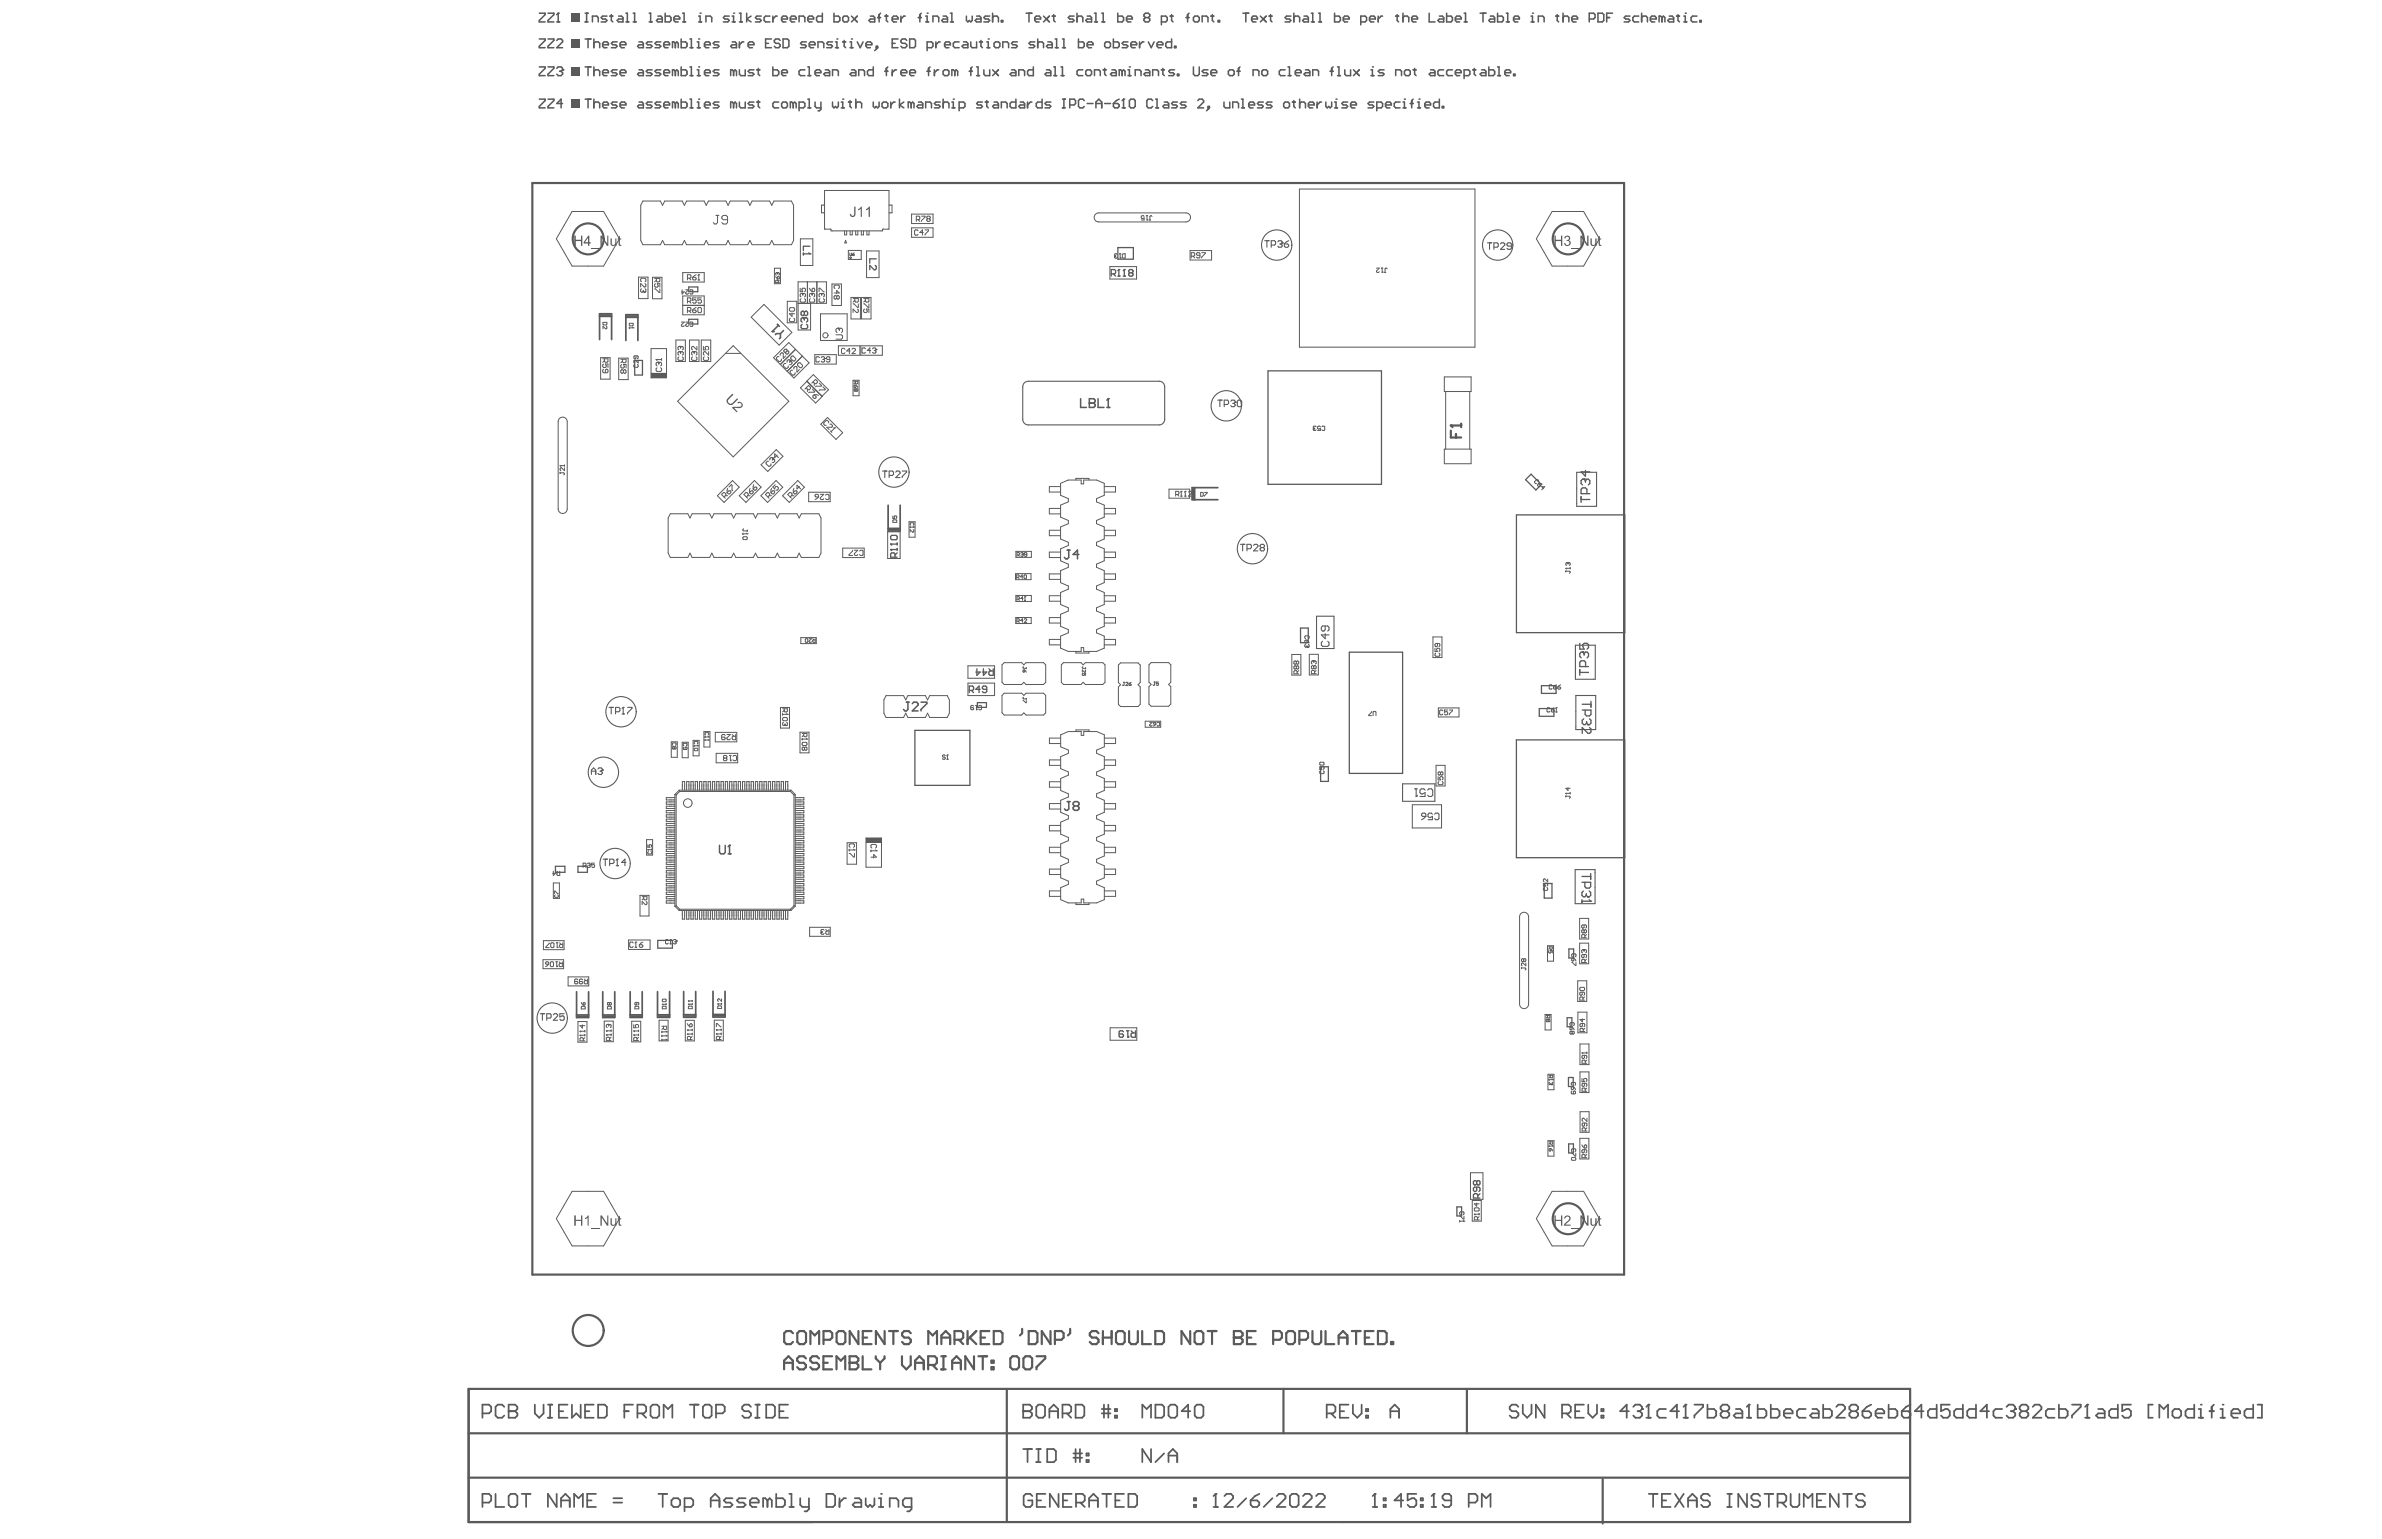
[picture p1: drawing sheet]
<svg xmlns="http://www.w3.org/2000/svg" width="432mm" height="279mm" viewBox="0 0 432 279" stroke-linecap="round" stroke-linejoin="round" font-family="sans-serif">
<g fill="none" stroke="#5a5a5a" stroke-width=".4">
<path d="M96.5 33.2h197.9v197.9h-197.9zM84.9 251.8v24.2h261.4v-24.2h-261.3v24.2M84.9 259.9h261.4M182.5 251.8v24.2M232.7 251.8v8.1M265.9 251.8v8.1M84.9 267.9h261.3M290.5 268.2v8"/>
<circle cx="106.6" cy="43.3" r="2.81"/>
<circle cx="284.3" cy="43.3" r="2.81"/>
<circle cx="284.3" cy="221" r="2.81"/>
<circle cx="106.6" cy="241.2" r="2.81"/>
</g>
<g fill="none" stroke="#5a5a5a" stroke-width=".18">
<path d="M103.7 38.3h5.7l2.9 5-2.9 4.9h-5.7l-2.8-4.9zM116.5 36.5h3.2l.4 .7 .4-.7h3.2l.4 .7 .4-.7h3.1l.4 .7 .4-.7h3.2l.4 .7 .4-.7h3.2l.3 .7 .4-.7h3.2l.4 .7 .4-.7h3.2l.4 .7v6.4l-.4 .8h-3.2l-.4-.8-.4 .8h-3.2l-.4-.8-.3 .8h-3.2l-.4-.8-.4 .8h-3.2l-.4-.8-.4 .8h-3.1l-.4-.8-.4 .8h-3.2l-.4-.8-.4 .8h-3.2l-.4-.8v-6.4zM149.5 37.2h-.6v1.4h.6M149.5 34.5h11.7v7.1h-1.2v.3h-9.4v-.3h-1.1zM161.2 37.2h.5v1.4h-.5M165.2 38.8h3.9v1.7h-3.9zM199.2 38.6h15.8M235.6 34.3h31.8v28.7h-31.8zM281.4 38.3h5.7l2.8 5-2.8 4.9h-5.7l-2.9-4.9zM115.8 50.2h1.7v3.9h-1.7zM118.3 50.3h1.7v3.9h-1.7zM123.8 49.4h3.9v1.7h-3.9z"/>
<path d="M123.8 53.7h3.9v3.4h-3.9zM123.8 55.4h3.9M138.5 55.2l5.1 5.1-2.4 2.3-5-5.1zM140.4 48.6h1.1v2.8h-1.1zM142.7 54.6h1.7v3.9h-1.7zM144.7 55h5.1v-3.9h-5.1v8.7h2.2v-4.8M145.1 43.3h2.2v4.8h-2.2zM146.4 51.1v3.9M148.1 51.1v3.9M148.7 56.9h4.9v4.8h-4.9zM150.8 51.5h1.7v3.9h-1.7zM153.1 41.9v.7h.4v-.7"/>
<path d="M153.3 43.6l.1 .4h-.3zM153.8 45.4h2.3v1.6h-2.3zM154.1 41.9v.7h.4v-.7M154.3 53.9h1.7v3.9h-1.7zM155.1 41.9v.7h.4v-.7M156.1 41.9v.7h.4v-.7M156.2 53.9h1.7v3.9h-1.7zM157.1 45.5h2.2v4.8h-2.2zM157.1 41.9v.7h.4v-.7M165.2 41.3h3.9v1.7h-3.9zM199.2 40.2h15.8M201.2 48.3h4.8v2.3h-4.8z"/>
<path d="M215.7 45.4h3.9v1.7h-3.9zM101.2 76.5v15.8M102.8 76.5v15.8M108.9 64.8h1.7v3.9h-1.7zM112.2 64.9h1.7v3.9h-1.7zM118 67.7h2.8M118 63.2h2.8v5.3h-2.8zM122.5 61.7h1.7v3.9h-1.7zM125 61.7h1.7v3.9h-1.7zM127.1 61.7h1.7v3.9h-1.7zM131.5 64.1h2.8M132.9 62.7l10.1 10.1-10.1 10-10.1-10z"/>
<path d="M141.5 66.1l2.7-2.7 2.5 2.4-2.8 2.7zM143 62.1l1.2 1.2-2.8 2.8-1.2-1.2zM145.5 64.6l-2.8 2.7M146.3 69.1l2.8 2.8-1.2 1.2-2.8-2.8zM147.4 67.9l2.8 2.8-1.2 1.2-2.8-2.8zM147.7 64.3h3.9v1.7h-3.9zM150 75.7l2.8 2.8-1.2 1.2-2.8-2.8zM152 62.7h3.9v1.7h-3.9zM154.6 69h1.1v2.8h-1.1zM156.1 62.7h3.8v1.7h-3.8zM261.8 68.3h4.9v2.7h-4.9zM262.1 71v10.4"/>
<path d="M266.4 71v10.4M121.5 93.2h3.2l.4 .7 .4-.7h3.1l.4 .7 .4-.7h3.2l.4 .7 .4-.7h3.2l.4 .7 .3-.7h3.2l.4 .7 .4-.7h3.2l.4 .7 .4-.7h3.1l.4 .7v6.4l-.4 .8h-3.1l-.4-.8-.4 .8h-3.2l-.4-.8-.4 .8h-3.2l-.3-.8-.4 .8h-3.2l-.4-.8-.4 .8h-3.2l-.4-.8-.4 .8h-3.1l-.4-.8-.4 .8h-3.2l-.4-.8v-6.4zM130 89.9l2.8-2.8 1.2 1.2-2.7 2.8zM136.8 87.1l1.2 1.2-2.8 2.8-1.2-1.2zM137.9 89.9l2.8-2.8 1.2 1.2-2.8 2.8zM140.7 81.5l1.2 1.2-2.7 2.8-1.2-1.2zM141.9 89.9l2.7-2.8 1.2 1.2-2.7 2.8zM146.6 89.3h3.9v1.7h-3.9zM152.8 99.4h3.9v1.7h-3.9zM160.9 96.4h2.3v4.9h-2.3zM164.8 94.6h1.1v2.8h-1.1zM184.2 100h2.8v1.1h-2.8z"/>
<path d="M192.3 88.2h-2.1v1h2.1M192.3 92.2h-2.1v1h2.1M192.3 96.1h-2.1v1h2.1M192.3 87.6l1.3-.6h2.4v.7h.4v-.7h2.4l1.4 .6v2.2l-1.4 .6v.6l1.4 .6v2.2l-1.4 .6v.6l1.4 .6v2.1l-1.4 .6v.6l1.4 .6v2.2l-1.4 .6v.6l1.4 .6v2.1l-1.4 .6v.6l1.4 .6v2.2l-1.4 .6v.6l1.4 .6v2.2l-1.4 .6v.5l1.4 .6v2.2l-1.4 .6h-2.4v-.7h-.4v.7h-2.4l-1.3-.6v-2.2l1.3-.6 .1-.5-1.4-.6v-2.2l1.3-.6 .1-.6-1.4-.6v-2.2l1.3-.6 .1-.6-1.4-.6v-2.1l1.3-.6 .1-.6-1.4-.6v-2.2l1.3-.6 .1-.6-1.4-.6v-2.1l1.3-.6 .1-.6-1.4-.6v-2.2l1.3-.6 .1-.6-1.4-.6zM195 87v-.3h2.4v.3M200.2 92.2h2v1h-2M200.2 88.2h2v1h-2M200.2 96.1h2v1h-2M211.9 88.7h3.8v1.6h-3.8zM261.8 81.4h4.9v2.7h-4.9zM145.2 115.6h2.8v1.1h-2.8zM184.1 104h2.8v1.1h-2.8z"/>
<path d="M184.1 112h2.8v1.1h-2.8zM184.2 108h2.8v1.1h-2.8zM192.3 108h-2.1v1h2.1M192.3 100.1h-2.1v1h2.1M192.3 104.1h-2.1v1h2.1M192.3 112h-2.1v1h2.1M192.3 115.9h-2.1v1h2.1M195 118.1v.3h2.4v-.3M200.2 108h2v1h-2M200.2 100.1h2v1h-2M200.2 104.1h2v1h-2M200.2 112h2v1h-2"/>
<path d="M200.2 115.9h2v1h-2M234.2 118.7h1.6v3.7h-1.6zM237.3 118.6h1.7v3.8h-1.7zM259.8 115.5h1.6v3.7h-1.6zM121.7 134.5h1.1v2.8h-1.1zM123.7 134.6h1.1v2.8h-1.1zM125.6 134.2h1.1v2.8h-1.1zM127.6 132.6h1.1v2.8h-1.1zM129.7 132.8h3.9v1.7h-3.9zM129.8 136.6h3.9v1.7h-3.9zM141.5 128.3h1.6v3.7h-1.6zM145 132.8h1.7v3.7h-1.7z"/>
<path d="M160.6 126.1h3.2l.4 .8 .4-.8h3.2l.3 .8 .4-.8h3.2l.4 .8v2.4l-.4 .8h-3.2l-.4-.8-.3 .8h-3.2l-.4-.8-.4 .8h-3.2l-.4-.8v-2.4zM175.5 123.9h4.8v2.2h-4.8zM175.5 120.7h4.8v2.3h-4.8zM182 120.2h3.2l.4 .3 .4-.3h3.2l.4 .3v3.2l-.4 .4h-3.2l-.4-.4-.4 .4h-3.2l-.4-.4v-3.2zM182 125.7h3.2l.4 .4 .4-.4h3.2l.4 .4v3.2l-.4 .4h-3.2l-.4-.4-.4 .4h-3.2l-.4-.4v-3.2zM192.3 137.8h-2.1v1h2.1M192.3 133.8h-2.1v1h2.1M192.8 120.2h3.2l.4 .3 .3-.3h3.2l.4 .3v3.2l-.4 .4h-3.2l-.3-.4-.4 .4h-3.2l-.4-.4v-3.2zM193.7 136l-1.4-.6v-2.2l1.4-.6h2.3v.7h.5v-.7h2.3l1.4 .6v2.2l-1.4 .6M193.7 136.6l-1.4 .6v2.2l1.4 .6M193.7 136v.6M193.7 140v.6"/>
<path d="M195 132.6v-.3h2.4v.3M198.8 136v.6M198.8 140v.6M198.8 136.6l1.4 .6v2.2l-1.4 .6M200.2 133.8h2v1h-2M200.2 137.8h2v1h-2M203.1 120.2h3.2l.4 .4v3.2l-.4 .3 .4 .4v3.2l-.4 .4h-3.2l-.4-.4v-3.2l.4-.4-.4-.3v-3.2zM207.6 130.8h2.8v1.1h-2.8zM208.7 120.1h3.1l.4 .4v3.2l-.4 .4 .4 .4v3.2l-.4 .4h-3.1l-.4-.4v-3.2l.4-.4-.4-.4v-3.2zM260.3 138.8h1.7v3.7h-1.7zM260.7 128.4h3.8v1.6h-3.8zM117.2 152.2h1.1v2.8h-1.1z"/>
<path d="M120.8 144.6v.4M120.8 145.4v.4M120.8 146.2v.4M120.8 147v.4M120.8 147.8v.3M120.8 148.5v.4M120.8 149.3v.4M120.8 150.1v.4M120.8 150.9v.4M120.8 151.7v.3M120.8 152.4v.4M120.8 153.2v.4"/>
<path d="M120.8 154v.4M120.8 154.8v.4M120.8 155.5v.4M120.8 156.3v.4M120.8 157.1v.4M120.8 157.9v.4M120.8 158.7v.4M120.8 159.4v.4M120.8 153.6h1.5M120.8 153.2h1.5M120.8 145h1.5M120.8 144.6h1.5"/>
<path d="M120.8 150.1h1.5M120.8 150.5h1.5M120.8 158.6h1.5M120.8 159.1h1.5M120.8 149.7h1.5M120.8 149.3h1.5M120.8 158.3h1.5M120.8 157.9h1.5M120.8 145.4h1.5M120.8 145.8h1.5M120.8 154h1.5M120.8 154.4h1.5"/>
<path d="M120.8 146.6h1.5M120.8 146.2h1.5M120.8 155.2h1.5M120.8 154.8h1.5M120.8 159.8h1.5M120.8 159.4h1.5M120.8 148.5h1.5M120.8 148.9h1.5M120.8 157.1h1.5M120.8 157.5h1.5M120.8 151.3h1.5M120.8 150.9h1.5"/>
<path d="M120.8 152.4h1.5M120.8 152.8h1.5M120.8 147.4h1.5M120.8 147h1.5M120.8 156h1.5M120.8 155.5h1.5M120.8 147.7h1.5M120.8 148.2h1.5M120.8 156.3h1.5M120.8 156.7h1.5M120.8 152.1h1.5M120.8 151.6h1.5"/>
<path d="M122.3 144.1l.3 .1M122.3 144.1v20.2M122.6 144.2v20M123.1 143.3l.1 .2M123.1 143.3h20.3M123.1 143.3l-.8 .8M123.2 143.5h20.1M123.2 143.5l-.6 .7M123.7 141.7v1.6M123.7 141.7h.4M124.1 141.7v1.6M124.5 141.7v1.6"/>
<path d="M124.5 141.7h.4M124.9 141.7v1.6M125.2 143.3l.1-1.6h.4v1.6M126 143.3v-1.6h.4v1.6M126.8 143.3v-1.6h.4v1.6M127.6 141.7v1.6M127.6 141.7h.4M128 141.7v1.6M128.4 141.7v1.6M128.4 141.7h.4M128.8 141.7v1.6M129.1 143.3l.1-1.6h.3l.1 1.6"/>
<path d="M129.9 143.3v-1.6h.4v1.6M130.7 143.3v-1.6h.4v1.6M131.5 141.7v1.6M131.5 141.7h.4M131.9 141.7v1.6M132.3 141.7v1.6M132.3 141.7h.4M132.7 141.7v1.6M133 143.3l.1-1.6h.3l.1 1.6M133.8 143.3v-1.6h.4v1.6M134.6 143.3v-1.6h.4v1.6M135.4 141.7v1.6"/>
<path d="M135.4 141.7h.4v1.6M136.2 141.7v1.6M136.2 141.7h.4M136.6 141.7v1.6M136.9 143.3l.1-1.6h.3l.1 1.6M137.7 143.3v-1.6h.4v1.6M138.5 143.3v-1.6h.4v1.6M139.3 141.7v1.6M139.3 141.7h.4v1.6M140.1 141.7v1.6M140.1 141.7h.4M140.5 141.7v1.6"/>
<path d="M141.2 141.7h-.4v1.6M141.3 141.7v1.6M141.6 143.3v-1.6h.4v1.6M142.4 143.3v-1.6h.4v1.6M143.3 143.5l.6 .7M143.4 143.3l-.1 .2M143.4 143.3l.8 .8M143.9 144.2v20M144.2 144.1l-.3 .1M144.2 144.1v20.2M144.2 153.6h1.5M144.2 153.2h1.5"/>
<path d="M144.2 146.2h1.5v.4h-1.5M144.2 147h1.5v.4h-1.5M144.2 147.7l1.5 .1v.3l-1.5 .1M144.2 150.1h1.5v.4M144.2 150.9h1.5v.4h-1.5M144.2 151.6l1.5 .1v.3l-1.5 .1M144.2 152.4h1.5v.4h-1.5M144.2 154h1.5v.4M144.2 154.8h1.5v.4h-1.5M144.2 155.5h1.5v.4l-1.5 .1M144.2 156.3h1.5v.4h-1.5M144.2 157.9h1.5v.4"/>
<path d="M144.2 158.6l1.5 .1v.4h-1.5M144.2 159.4h1.5v.4h-1.5M144.2 144.6h1.5M144.2 150.5h1.5M144.2 149.7h1.5M144.2 149.3h1.5M144.2 158.3h1.5M144.2 145.4h1.5M144.2 145.8h1.5M144.2 154.4h1.5M144.2 148.5h1.5M144.2 157.1h1.5"/>
<path d="M144.2 157.5h1.5M145.7 144.6v.4h-1.5M145.7 145.4v.4M145.7 148.5v.4h-1.5M145.7 149.3v.4M145.7 153.2v.4M145.7 157.1v.4M153.6 152.8h1.7v3.9h-1.7zM157 151.9h2.8v5.3h-2.8zM157 152.8h2.8M192.3 153.6h-2.1v1h2.1M192.3 141.7h-2.1v1h2.1"/>
<path d="M192.3 145.7h-2.1v1h2.1M192.3 149.7h-2.1v1h2.1M192.3 157.6h-2.1v1h2.1M193.7 140.6l-1.4 .6v2.1l1.4 .6M193.7 144.5l-1.4 .6v2.2l1.4 .6M193.7 148.5l-1.4 .6v2.1l1.4 .6M193.7 152.4l-1.4 .6v2.2l1.4 .6M193.7 156.4l-1.4 .6v2.2l1.4 .6M193.7 143.9v.6M193.7 147.9v.6M193.7 151.8v.6M193.7 155.8v.6"/>
<path d="M193.7 159.8v.6M198.8 143.9v.6M198.8 147.9v.6M198.8 151.8v.6M198.8 155.8v.6M198.8 159.8v.6M198.8 140.6l1.4 .6v2.1l-1.4 .6M198.8 144.5l1.4 .6v2.2l-1.4 .6M198.8 148.5l1.4 .6v2.1l-1.4 .6M198.8 152.4l1.4 .6v2.2l-1.4 .6M198.8 156.4l1.4 .6v2.2l-1.4 .6M200.2 141.7h2v1h-2"/>
<path d="M200.2 145.7h2v1h-2M200.2 149.7h2v1h-2M200.2 153.6h2v1h-2M200.2 157.6h2v1h-2M256 145.9h5.3v4.2h-5.3zM98.4 174h3.8v1.6h-3.8zM98.5 170.6h3.7v1.6h-3.7zM100.3 160.1h1.1v2.8h-1.1zM103 177.1h3.7v1.7h-3.7zM113.9 170.4h3.9v1.8h-3.9zM116 162.3h1.7v3.8h-1.7zM120.8 160.2v.4"/>
<path d="M120.8 161v.4M120.8 161.8v.4M120.8 162.6v.3M120.8 163.3v.4M120.8 163.3h1.5M120.8 163.7h1.5M120.8 163h1.5M120.8 162.5h1.5M120.8 161.8h1.5M120.8 162.2h1.5M120.8 161h1.5M120.8 161.4h1.5"/>
<path d="M120.8 160.6h1.5M120.8 160.2h1.5M122.3 164.3l.8 .8M122.6 164.2l.6 .7M122.6 164.2l-.3 .1M123.1 165.1h20.3M123.2 164.9l-.1 .2M123.2 164.9h20.1M123.7 165.1v1.5M123.7 166.7h.4M124.1 165.1v1.5M124.5 165.1v1.5"/>
<path d="M124.5 166.7h.4M124.9 165.1v1.5M125.2 165.1l.1 1.6h.4v-1.6M126 165.1v1.6h.4v-1.6M126.8 165.1v1.6h.4v-1.6M127.6 165.1v1.5M127.6 166.7h.4M128 165.1v1.5M128.4 165.1v1.5M128.4 166.7h.4M128.8 165.1v1.5M129.1 165.1l.1 1.6h.3l.1-1.6"/>
<path d="M129.9 165.1v1.6h.4v-1.6M130.7 165.1v1.6h.4v-1.6M131.5 165.1v1.5M131.5 166.7h.4M131.9 165.1v1.5M132.3 165.1v1.5M132.3 166.7h.4M132.7 165.1v1.5M133 165.1l.1 1.6h.3l.1-1.6M133.8 165.1v1.6h.4v-1.6M134.6 165.1v1.6h.4v-1.6M135.4 165.1v1.5"/>
<path d="M135.8 165.1v1.6h-.4M136.2 165.1v1.5M136.2 166.7h.4M136.6 165.1v1.5M136.9 165.1l.1 1.6h.3l.1-1.6M137.7 165.1v1.6h.4v-1.6M138.5 165.1v1.6h.4v-1.6M139.3 165.1v1.5M139.7 165.1v1.6h-.4M140.1 165.1v1.5M140.1 166.7h.4M140.5 165.1v1.5"/>
<path d="M140.8 165.1v1.6h.4M141.3 165.1v1.5M141.6 165.1v1.6h.4v-1.6M142.4 165.1v1.6h.4v-1.6M143.3 164.9l.1 .2M143.9 164.2l.3 .1M143.9 164.2l-.6 .7M144.2 164.3l-.8 .8M144.2 163.3h1.5v.4h-1.5M144.2 160.2h1.5v.4h-1.5M144.2 162.5l1.5 .1v.3l-1.5 .1M144.2 161.8h1.5"/>
<path d="M144.2 162.2h1.5M144.2 161h1.5M144.2 161.4h1.5M145.7 161v.4M145.7 161.8v.4M146.8 168.1h3.7v1.7h-3.7zM192.3 161.5h-2.1v1h2.1M193.7 160.4l-1.4 .5v2.2l1.4 .6h2.3v-.7h.5v.7h2.3l1.4-.6v-2.2l-1.4-.5M195 163.7v.3h2.4v-.3M200.2 161.5h2v1h-2M275.5 166.2v15.9M277.1 166.2v15.9"/>
<path d="M280.5 171.5h1.1v2.8h-1.1zM286 177.8h1.6v3.8h-1.6zM286.3 166.5h1.7v3.8h-1.7zM286.3 171h1.7v3.7h-1.7zM104.8 185.2h1.6v3.8h-1.6zM109.5 185.1h1.7v3.8h-1.7zM114.5 185.2h1.6v3.7h-1.6zM119.5 185h1.6v3.7h-1.6zM124.2 185h1.7v3.7h-1.7zM129.5 185h1.6v3.7h-1.6zM201.2 186.4h4.9v2.2h-4.9zM280.1 183.9h1.1v2.9h-1.1z"/>
<path d="M280.6 194.8h1.1v2.8h-1.1zM286 183.5h1.7v3.8h-1.7zM286.4 189.3h1.6v3.7h-1.6zM286.4 194.4h1.6v3.7h-1.6zM103.7 216h5.7l2.9 5-2.9 4.9h-5.7l-2.8-4.9zM266.6 212.6h2.2v4.9h-2.2zM266.9 217.7h1.6v3.7h-1.6zM280.6 206.8h1.1v2.8h-1.1zM281.4 216h5.7l2.8 5-2.8 4.9h-5.7l-2.9-4.9zM286.4 206.4h1.6v3.7h-1.6zM286.4 201.6h1.7v3.7h-1.7z"/>
</g>
<g fill="none" stroke="#5a5a5a" stroke-width=".31">
<path d="M108.7 57.1h1.9M108.7 57.4h2.2M113.5 57.3h1.9M113.5 57.5h2.1M108.7 61.6v-4.7h2.2v4.7M113.5 61.7v-4.6h2.1v4.6M161 91.6v4.7h2.2v-4.7M161 95.8h2.2M161.2 96h2M216.3 88.7v1.9M216.6 88.4v2.2M220.8 88.4h-4.7v2.2h4.7"/>
<path d="M104.5 179.8v4.7h2.2v-4.7M109.3 179.8v4.7h2.1v-4.7M114.2 179.8v4.7h2.2v-4.7M119.2 179.8v4.7h2.2v-4.7M123.9 179.8v4.7h2.2v-4.7M129.2 179.7v4.7h2.2v-4.7M104.5 184h2.2M104.7 184.3h2M109.3 184h2.1M109.5 184.3h1.9M114.2 184h2.2M114.5 184.2h1.9"/>
<path d="M119.2 184h2.2M119.4 184.2h2M123.9 184h2.2M124.2 184.2h1.9M129.2 183.9h2.2M129.5 184.2h1.9"/>
</g>
<path d="M185.4 70.1v6M186.4 69.1h23.7M186.4 77h23.7M211.1 70.1v6M285.8 85.6h3.6v6.2h-3.6zM238.7 111.7h3.1v5.9h-3.1zM285.6 117h3.6v6.2h-3.6zM285.7 126.1h3.6v6.2h-3.6zM254.3 142.1h5.8v3.2h-5.8zM285.5 157.7h3.6v6.2h-3.6z" fill="none" stroke="#5a5a5a" stroke-width=".2"/>
<g fill="none" stroke="#5a5a5a" stroke-width=".23">
<path d="M124.9 57.9h1.6v.8h-1.6zM124.9 52h1.6v.9h-1.6zM202.6 44.9h2.8v2.1h-2.8zM115.1 65.4h1.4v2.6h-1.4zM229.9 67.2h20.5v20.6h-20.5zM274.9 93.4h19.6v21.3h-19.6zM277.5 86l1.9 1.9-1 .9-1.8-1.8zM235.8 113.9h1.4v2.6h-1.4zM244.6 118.3h9.7v21.9h-9.7zM165.8 132.4h10v10h-10zM177.2 127.4h1.6v.9h-1.6zM239.4 139h1.4v2.7h-1.4z"/>
<path d="M274.9 134.2h19.6v21.3h-19.6zM279 128.5h2.7v1.4h-2.7zM279.4 124.3h2.7v1.4h-2.7zM100.7 157.1h1.7v1.1h-1.7zM104.8 157.1h1.7v1.1h-1.7zM119.2 170.5h2.7v1.4h-2.7zM279.9 160.2h1.4v2.6h-1.4zM284.4 172.1h.9v1.6h-.9zM284.1 184.5h.8v1.7h-.8zM284.3 195.4h.9v1.6h-.9zM264.1 218.8h.9v1.7h-.9zM284.4 207.4h.8v1.6h-.8z"/>
</g>
<g fill="#5a5a5a">
<path d="M118 67.7h2.8v.8h-2.8z" fill-rule="evenodd"/>
<path d="M103.5 2.4h1.6v1.6h-1.6z" fill-rule="evenodd"/>
<path d="M103.5 7.1h1.6v1.6h-1.6z" fill-rule="evenodd"/>
<path d="M103.5 12.1h1.6v1.6h-1.6z" fill-rule="evenodd"/>
<path d="M103.5 18h1.6v1.6h-1.6z" fill-rule="evenodd"/>
<path d="M157 151.9h2.8v.9h-2.8z" fill-rule="evenodd"/>
</g>
<path d="M257.9 147.4h.4l.2 .2v.4h-.6l-.2-.2zM258.5 148l-.8 .6M259.7 147.6l-.2-.2h-.4l-.2 .2v.4l.2 .2 .6-.2v.6h-.8M260.1 147.6l.2-.2h.4l.1 .2v.8l-.1 .2h-.4l-.2-.2" fill="none" stroke="#5a5a5a" stroke-width=".2"/>
<path d="M193.5 99.7h.5M193.7 99.7v1.4l-.2 .2h-.3l-.3-.2M195.6 100.5h-1.1l.8-.8v1.6M164.3 127.3h.5M164.6 127.3v1.3l-.3 .3h-.2l-.3-.3M165.4 127.6l.2-.3h.6l.2 .3v.2l-1 1.1h1M167 127.3h1v.3l-1 1v.3" fill="none" stroke="#5a5a5a" stroke-width=".28"/>
<g fill="none" stroke="#5a5a5a" stroke-width=".18">
<path d="M203.7 123.7h.2M203.8 123.7v.5l-.1 .1-.2-.1M204.1 123.8l.1-.1 .3 .1-.4 .5h.4M204.7 124h.3l.1 .2-.3 .1zM205.1 123.7l-.4 .3M124.8 182.1h.1M124.8 181.5h.1M124.8 182.5l.1-.1h.5l.1 .5h-.7zM124.8 182.1h.7M124.8 182.1l.1 .1M124.8 181.5h.7M124.8 181.5l.1 .1"/>
<path d="M125.5 181.4v.2M125.5 182v.2M130.1 182h.1M130.1 182h.7M130.1 182l.1 .2M130.2 182.4h.5l.1 .5h-.7zM130.8 181.1v.5l-.5-.5-.2 .1 .1 .4M130.8 181.9v.3"/>
</g>
<path d="M286.6 90v1.1M286.6 90.6h1.6M287.1 86.9h.1M287.1 86.9h-.2l-.3 .2v.6l.3 .2M287.1 86.9l.3 .2M287.4 87.1l.3-.2h.2l.3 .2v.6l-.3 .2M287.4 85.3v1l-.8-.7h1.6M287.4 87.1v.3M287.7 89.5v-.8l-.3-.2h-.5l-.3 .2v.8h1.6" fill="none" stroke="#5a5a5a" stroke-width=".24"/>
<g fill="#5a5a5a">
<path d="M132.8 71.4l.2 .1-.8 .8a.49 .49 0 0 0-.1 .8 .49 .49 0 0 0 .8-.1l.7-.8 .2 .2-.8 .8a.72 .72 0 0 1-1.1 0 .72 .72 0 0 1 .1-1.1z"/>
<path d="M132.7 73.9l1-.1a.42 .42 0 0 0 .6-.1 .42 .42 0 0 0 0-.5l-.2-.2-.3 .2-.1-.2 .1-.1a.6 .6 0 0 1 .9 .6 .6 .6 0 0 1-.9 .5h-.7l.6 .6-.2 .1z"/>
</g>
<path d="M130.4 153.3v1.3l.3 .2h.5l.3-.2v-1.3M132 154.8h.5M132.2 153.3h.1M132.2 153.3v1.5M132.2 153.3l-.2 .2" fill="none" stroke="#5a5a5a" stroke-width=".26"/>
<path d="M141.3 59.2l-.4-.4 .2 .2-1.1 1.1M142 59.9l-.5 .6M140 60.1h.1M140 60.1h.4M141.5 60.5v.7l-.2 .2M141.5 60.5h-.8l-.2 .2" fill="none" stroke="#5a5a5a" stroke-width=".28"/>
<g fill="#5a5a5a">
<path d="M154.8 37.5h.3v1.3a.52 .52 0 0 1-.6 .6 .52 .52 0 0 1-.4-.6h.2a.29 .29 0 0 0 .3 .3 .29 .29 0 0 0 .2-.4z"/>
<path d="M155.6 37.9l.6-.4v1.8h-.2v-1.4l-.4 .2z"/>
<path d="M157 37.9l.7-.4v1.8h-.2v-1.4l-.5 .2z"/>
</g>
<g fill="none" stroke="#5a5a5a" stroke-width=".2">
<path d="M229.3 43.6h.7M229.7 43.6v1.2M230.4 44.4h.6l.2-.2v-.4l-.2-.2h-.6v1.2M231.6 43.8l.2-.2h.4l.2 .4M232 44.2h.2M232.2 44.2l.2 .2-.2 .4h-.4l-.2-.2M232.4 44h.1M232.4 44l-.2 .2M232.8 44.2h.6l.2 .4-.2 .2h-.4l-.2-.2zM233.6 43.6l-.8 .6M97.9 183.8h.8M98.3 183.8v1.2"/>
<path d="M99.1 184.6h.6l.2-.2v-.4l-.2-.2h-.6v1.2M100.3 184l.2-.2h.4l.2 .2v.2l-.8 .8h.8M102.3 183.8h-.8v.6l.4-.2 .4 .2v.4l-.2 .2h-.4l-.2-.2"/>
</g>
<path d="M275.8 175.4v.2M275.8 175.5h.7l.1 .1-.1 .3M276.2 174l-.1-.2-.3 .2 .1 .3 .3-.1M276.2 174l.1-.2 .3 .2-.1 .3-.3-.1M276.2 174v.2M276.6 174.6v.5l-.5-.5-.3 .1 .1 .4" fill="none" stroke="#5a5a5a" stroke-width=".18"/>
<path d="M263 78.1v1.2h1.9M263 77.1h1.9M263.9 78.7v.6M264.9 76.8v.7" fill="none" stroke="#5a5a5a" stroke-width=".4"/>
<circle cx="263" cy="77.1" r=".2" fill="#5a5a5a"/>
<path d="M263 77.1l.3 .4" fill="none" stroke="#5a5a5a" stroke-width=".4"/>
<g fill="none" stroke="#5a5a5a" stroke-width=".18">
<path d="M129.8 39.1h.5M130.1 39.1v1.3l-.3 .2h-.2l-.3-.2M131.9 39.8h-.8l-.2-.2v-.3l.2-.2h.5l.3 .2v1.1l-.3 .2h-.5l-.2-.2M166.1 39.8h.5l.1-.1v-.3l-.1-.2h-.5v.9M166.4 39.8l.3 .3M167.1 39.2h.6l-.6 .9M168.2 39.7l-.2-.2 .2-.3h.3l.1 .2-.1 .3M168.2 39.7l-.2 .1 .2 .3h.3l.1-.1-.1-.3M168.2 39.7h.3M109.3 58.4h.7v.4l-.1 .1h-.5zM109.9 59.2l.1 .1-.1 .3-.6-.4v.4M114.1 58.6h.7v.4l-.1 .1h-.5z"/>
<path d="M114.1 59.3v.3M114.1 59.4h.7M114.7 59.3l.1 .1M114.8 59.4h.1M116.3 51.1l-.2-.2v-.3l.2-.1h.6l.2 .1v.3l-.2 .2M116.3 52.4l-.2 .1v.3l.2 .2 .3-.2M116.6 52.8l.2 .2M116.6 52.7v.1M116.8 53h.1M116.9 51.4l.2 .2v.3l-.2 .1h-.1l-.7-.6v.6M116.9 52.4l.2 .1v.3l-.3 .2M118.7 50.5h.9v.5l-.1 .1h-.4l-.1-.1v-.5"/>
<path d="M118.7 52.4h.1l.7 .6h.1v-.6M118.8 51.4l-.1 .2v.3l.1 .2h.3l.2-.2-.2-.5h.5v.7M119 50.8l-.3 .3M123.5 58.4h.5l-.5 .5 .1 .3 .4-.2M123.6 52.5v.8l.4-.4h-.5M124.3 58.4h.5l-.5 .5 .1 .3 .4-.2M124.3 52.5h.5l-.5 .6 .1 .2 .4-.1M124.6 54.6h.5l.1-.1v-.3l-.1-.2h-.5v1M124.6 56.4h.5l.1-.2v-.3l-.1-.2h-.5v1M124.6 50.4h.5l.2-.1v-.3l-.2-.2h-.5v1M124.9 54.6l.3 .4M124.9 56.4l.3 .3"/>
<path d="M124.9 50.4l.4 .4M125.1 58.5l.1-.1 .4 .1v.5l-.1 .2-.4-.2M125.1 52.7l.1-.2 .4 .2v.5l-.1 .1-.4-.1M125.6 56.2h.4l.2 .3-.2 .2h-.3l-.1-.2zM125.6 50.3h.4l.2 .3-.2 .2h-.3l-.1-.2zM126.2 54h-.6v.5l.4-.2 .2 .2v.3l-.2 .2h-.3l-.1-.2M126.2 55.7l-.6 .5M126.2 49.8l-.6 .5M126.5 50.8h.3M126.7 55.7h.3l.1 .2v.6l-.1 .2h-.3l-.2-.2v-.6zM126.7 49.8h.1M126.7 49.8v1"/>
<path d="M126.7 49.8l-.2 .2M127.1 54h-.6v.5l.5-.2 .1 .2v.3l-.1 .2h-.3l-.2-.2M140.6 50.1l.3 .5M140.8 49.5h.1M140.8 49.5l.1 .1M140.8 49.5l-.2 .1 .1 .3M140.9 50.2l.2-.1 .2 .1-.1 .4h-.3zM140.9 49.6l.2-.1 .2 .1-.1 .3M140.9 49.6v.1M141.1 51.2v-.3l-.4-.1-.1 .4h.7M141.3 50.8l-.2 .2M143.1 55.9l.2-.1h.6l.1 .1v.4l-.1 .1h-.6l-.2-.1z"/>
<path d="M143.3 57.7l-.2 .1v.4l.2 .1h.6l.1-.1v-.4l-.1-.1M143.6 56.7v.7l-.5-.5h.9M145.1 52.3v.6h.4l-.1-.5 .1-.1h.3l.2 .1v.3l-.2 .2M145.2 54.2l-.1 .1v.3l.1 .2h.6l.2-.2v-.3l-.2-.1M145.4 53.2h.1M145.4 53.2l-.3 .2v.3l.1 .1M145.4 53.2l.1 .2M145.5 53.4l.2-.2 .3 .2v.3l-.2 .1M145.5 53.4v.1M146.7 52.3l.5 .6M146.9 54.2l-.2 .1v.3l.2 .2h.6l.2-.2v-.3l-.2-.1M147.1 53.2h.1"/>
<path d="M147.1 53.2l-.4 .2v.3l.2 .1M147.1 53.2l.1 .2M147.2 53.4l.2-.2 .3 .2v.3l-.2 .1M147.2 53.4v.1M147.4 52.3l.3 .1v.3l-.2 .2h-.3v-.5zM148.5 52.9v-.6l.9 .6M148.6 54.2l-.1 .1v.3l.1 .2h.7l.1-.2v-.3l-.1-.1M148.8 53.2h.1M148.8 53.2l-.3 .2v.3l.1 .1M148.8 53.2l.2 .2M149 53.4l.1-.2 .3 .2v.3l-.1 .1M149 53.4v.1"/>
<path d="M151.9 59.5h.1M151.9 59.5l-.4 .2v.4l.2 .2M151.9 59.5l.2 .2M152.1 59.7l.2-.2 .4 .2v.4l-.2 .2M152.1 59.7v.2M154.1 45.9v.4h.3v-.4M154.5 46.1h.3v.2h-.2zM154.8 45.9l-.3 .2M166.4 41.8l-.1-.1h-.4l-.1 .1v.7l.1 .1h.4l.1-.1M167.4 42.2h-.7l.5-.5v.9M167.7 41.7h.6l-.6 .9M202 46.5h.1"/>
<path d="M202 46.5l.2 .3 .3-.1M202.2 46.4l-.2 .1M202.2 46.4h.1M202.5 46.2l-.3-.2-.2 .2 .2 .2M202.9 46h.3M203.1 46.8h.1M203.1 46v.8M203.2 46.7l-.1 .1M203.6 46h.4v.8h-.4l-.1-.1v-.5zM215.9 46.4h.5l.2-.1v-.3l-.2-.2h-.5v1M216.3 46.4l.3 .4M217.5 46.3h-.5l-.1-.2 .1-.3h.4l.1 .2v.6l-.1 .2h-.4l-.1-.2"/>
<path d="M217.8 45.8h.7l-.7 1M249.5 48.6h.5l-.5 .7 .1 .1 .4-.1M250.4 48.6h.3M250.6 49.4h.1M250.6 48.6v.8M250.7 49.3l-.1 .1M250.9 49.4h.3M251.5 48.7l-.2-.1-.2 .1v.7M109.3 65.1h.9v.4l-.1 .2h-.4l-.1-.2v-.4M109.4 66l-.1 .2v.3l.1 .1h.3l.2-.1-.2-.5h.5v.6M109.4 67l-.1 .1v.3l.1 .2h.7l.1-.2v-.3l-.1-.1-.4 .1v.5M109.6 65.4l-.3 .3"/>
<path d="M112.5 65.1h1v.5l-.2 .2h-.3l-.1-.2v-.5M112.7 66.1l-.2 .1v.4l.2 .1h.3l.2-.1-.2-.5h.5v.6M112.9 65.5l-.4 .3M113 67.2l.2-.2 .3 .2v.3l-.2 .2-.3-.2M113 67.2l-.1-.2-.4 .2v.3l.2 .2 .3-.2M113 67.2v.3M115 66.1l-.1 .1 .1 .4h.6l.1-.1-.1-.4M115.3 64.5v.4l-.1 .1-.3-.1 .1-.4h.6l.1 .2-.1 .3M115.7 65.3v.5l-.7-.5-.1 .1 .1 .4M118.9 65.2h.1M118.9 65.2h1M118.9 65.2l.2 .2"/>
<path d="M119.1 66.7l-.2 .1v.4l.2 .1h.7l.1-.1v-.4l-.1-.1M119.3 65.7h.1M119.3 65.7l-.4 .2v.3l.2 .2M119.3 65.7l.1 .2M119.4 65.9l.2-.2 .3 .2v.3l-.1 .2M119.4 65.9v.1M119.9 65v.4M123.1 64.7l-.2 .2v.3l.2 .1h.6l.2-.1v-.3l-.2-.2M123.2 63.8h.1M123.2 62.8h.1M123.2 63.8l-.3 .1v.3l.2 .2M123.2 62.8l-.3 .2v.3l.2 .1"/>
<path d="M123.2 63.8l.2 .1M123.2 62.8l.2 .2M123.4 63l.1-.2 .4 .2v.3l-.2 .1M123.4 63.9l.1-.1 .4 .1v.3l-.2 .2M123.4 63v.1M123.4 63.9v.2M125.5 64.7l-.1 .2v.3l.1 .1h.7l.1-.1v-.3l-.1-.2M125.7 63.8h.1M125.7 63.8l-.3 .1v.3l.1 .2M125.7 63.8l.2 .1M125.9 63.9v.2M125.9 63.9l.1-.1 .3 .1v.3l-.1 .2"/>
<path d="M126.3 62.8v.6l-.6-.6-.3 .2v.3l.1 .1M127.5 62.8v.6h.5l-.2-.3 .2-.3h.3l.2 .2v.3l-.2 .1M127.7 64.7l-.2 .2v.3l.2 .1h.6l.2-.1v-.3l-.2-.2M128.5 63.8v.6l-.7-.6-.3 .1v.3l.2 .2M141.2 64.7h-.2l-.2 .2v.2l.4 .4h.2l.3-.2v-.2M141.4 64.4v-.2l.3-.2h.2l.1 .1v.9l.4-.5M142.5 65.9h-.3l-.2 .2v.2l.5 .5h.2l.2-.2v-.3M142.7 63.6v-.2l-.4-.1-.2 .2v.3l.3 .1M142.7 63.6l.3 .2v.2l-.2 .2-.4-.1v-.2M142.7 63.6l-.3 .3M143.2 65.3h.1M143.2 65.3l-.3-.1-.2 .3v.2"/>
<path d="M143.2 65.3v.3M143.2 65.6h.3l.1 .3-.3 .2h-.2M143.2 65.6l-.1 .1M143.6 64.6h.2l.4 .4v.2l-.2 .3h-.2l-.5-.5v-.2zM143.7 67.1h-.2l-.3 .2v.3l.5 .4h.2l.2-.2v-.2M143.9 66.9v-.2l.2-.2h.3l.1 .1v.9l.4-.5M144.6 66l.2-.2h.2l.5 .4v.3l-.3 .2h-.2l-.4-.5zM146.1 70.3l.4 .4h.2l.2-.3v-.2l-.3-.3-.7 .7M146.4 70.6v.4M147.3 70.6l.4 .4-1.1 .2M147.4 69.2l.3 .4h.2l.3-.2v-.3l-.4-.3-.6 .7M147.6 71.6l.3 .3-.1 .3h-.2l-.2-.2v-.2z"/>
<path d="M147.6 71.6l.8 .1M147.6 69.5v.4M148.5 69.5l.4 .4-1.1 .2M148.5 64.8l-.1-.1h-.3l-.2 .1v.7l.2 .1h.3l.1-.1M148.9 64.8l.1-.1h.3l.2 .3M149.2 70.1l.4 .5-.1 .1h-.9l-.1 .1M149.2 65.2h.1M149.3 65.2l.2 .1-.2 .3h-.3l-.1-.1M149.5 65h.1M149.5 65l-.2 .2M150.2 76.7v-.2l-.2-.3h-.2l-.5 .5v.2l.2 .2h.3M150.4 65.2h-.4l-.2-.2 .2-.3h.3l.1 .1v.7l-.1 .1h-.3l-.2-.1"/>
<path d="M150.4 76.9h.3l.2 .2v.3l-.1 .1h-.9l.4 .4M150.6 78.1l.2 .3M151.1 77.6h.2M151.3 77.6h.1M151.3 77.6l-.6 .6M151.5 60.7h1l.2 .2v.4l-.2 .2h-1M153.2 63.3l-.2-.1h-.3l-.2 .1v.7l.2 .1h.3l.2-.1M154.1 63.6h-.6l.5-.4v.9M154.4 63.3l.2-.1h.3l.2 .1v.2l-.7 .6h.7M154.8 69.1h.7l-.1 .5-.3-.1v-.4M154.9 69.8h.3l-.1 .5-.3-.1zM155.1 69.4l-.3 .2"/>
<path d="M155.2 70.6l.1-.1 .2 .1-.1 .3-.2-.1M155.2 69.8l.3 .5M155.2 70.6l-.1-.1-.3 .1 .1 .3 .3-.1M155.2 70.6v.2M156.9 63.2l-.2-.1h-.3l-.1 .1v.7l.1 .1h.3l.2-.1M157.8 63.6h-.6l.5-.5v.9M158.2 63.2l.1-.1h.3l.2 .3M158.5 63.6h.1M158.6 63.6l.2 .1-.2 .3h-.3l-.1-.1M158.8 63.4h.1M158.8 63.4l-.2 .2M238.1 77.8h.1"/>
<path d="M238.1 77.8l.1 .2 .4-.1M238.2 77.7l-.1 .1M238.2 77.7h.1M238.6 77.4l-.4-.1-.1 .1 .1 .3M239.4 77.4l-.2-.1-.4 .1 .2 .4 .4-.1v.3h-.6M239.6 77.4l.2-.1 .3 .1v.5l-.1 .1-.4-.1M131.2 90.1l.4-.3v-.3l-.2-.2h-.3l-.3 .4 .7 .6M131.5 89.9h.4M131.9 88.5l-.1 .8M132.1 88.3l.5-.4 .1 .1v.9l.1 .1M132.1 89l.4 .1v.2l-.2 .2h-.3l-.2-.2zM134.7 96.7v.2"/>
<path d="M134.7 96.8h.8M134.8 97.3h.5l.2 .4-.2 .1h-.5l-.1-.1zM134.8 95.9l-.1 .1 .1 .3h.7M135.3 90.1l.3-.3v-.3l-.2-.2h-.2l-.4 .4 .7 .6M135.3 96.7l.2 .1M135.5 96.8h.1M135.5 96.1v.3M135.5 89.9h.5M136 88.5l-.1 .8M136.2 89l.3 .1v.2l-.2 .2h-.2l-.2-.2zM136.6 87.9l-.1 .8M136.9 88.3l.3 .1v.3l-.2 .2h-.2l-.3-.2z"/>
<path d="M139.2 90.1l.3-.3v-.3l-.2-.2h-.2l-.4 .4 .7 .6M139.3 83.6h-.2l-.2 .3v.2l.4 .4h.2l.3-.2v-.2M139.4 89.9h.5M139.9 88.5l-.1 .8M140.1 89l.3 .1v.2l-.2 .2h-.2l-.2-.2zM140.1 83.1h.1M140.1 83.1l-.3-.1-.3 .2v.2M140.1 83.3h.2l.1 .3-.2 .3h-.2M140.1 83.1v.2M140.1 83.3l-.1 .1M140.5 87.9l-.4 .4 .3 .4 .2-.5h.3l.2 .2v.3l-.2 .2h-.3M140.9 82.5l-.5 .5v-.7l.7 .7"/>
<path d="M143.2 90.1l.4-.3v-.3l-.2-.2h-.3l-.3 .4 .7 .6M143.5 89.9h.4M143.9 88.5l-.1 .8M144.1 89l.4 .1v.2l-.2 .2h-.3l-.2-.2zM144.9 88.2l-.4 .5v-.7l.6 .7M147.7 89.8l.2-.2h.3l.2 .2v.3h-.5zM148.4 90.1l-.7 .5M148.7 89.6h.6l-.6 .7 .2 .3h.3l.1-.2M149.6 89.8l.2-.2h.3l.2 .2v.6l-.2 .2h-.3l-.2-.2M154.6 99.8v.1l-.7 .7v.1h.7M154.9 99.8h.6l-.6 .6 .1 .3h.3l.2-.1M155.8 99.9l.2-.1h.3l.2 .1v.7l-.2 .1h-.3l-.2-.1"/>
<path d="M161.9 93.6v.4h.3l-.1-.3 .3-.1 .2 .1-.2 .3M162 94.3h.4l.2 .4h-.7zM165 95.5v.2M165 95.6h.7M165.1 95.2l-.1-.1 .1-.3 .6 .1-.2 .3M165.5 96l.2 .1-.2 .4-.5-.5v.5M165.5 95.5l.2 .1M165.7 95.6h.1M213.1 89.7h.5l.1-.2v-.3l-.1-.1h-.5v.9M213.4 89.7l.3 .3M214 90h.3M214.1 89.1h.1"/>
<path d="M214.1 89.1l-.1 .1M214.1 89.1v.9M214.7 90h.3M214.9 89.1h.1M214.9 89.1v.9M214.9 89.1l-.2 .1M215.4 89.2l.2-.1h.3l.1 .1-.6 .8h.6M217.7 89.3l.4 .1v.5l-.1 .1h-.3zM218.4 89.3h.4l-.4 .7M278.9 87.3v-.2l-.3-.1-.4 .3v.2l.4 .2M278.9 87.7l.3 .3-.1 .2-.4-.1zM278.9 87.7l.7 .1"/>
<path d="M279.8 88.6l-.3-.4h.5l-.5 .6M146 115.9l.1-.1 .3 .1-.1 .6-.3-.1zM146.7 115.8h.4l-.4 .5 .1 .2 .3-.1M147.3 115.8l.3 .2M147.8 115.8v.7h-.4l-.1-.4 .5-.1M184.3 104.7l.4-.1-.1-.4h-.3v.7M184.3 112.6l.5-.1-.1-.3h-.4v.7M184.3 108.6l.5-.1-.1-.3h-.4v.7M184.4 100.6h.3l.1-.3-.4-.1v.7M184.5 104.7l.2 .2M184.5 112.6l.3 .3M184.6 108.6l.2 .3"/>
<path d="M184.6 100.6l.2 .3M185 100.3l.4-.1 .1 .2M185.2 100.5h.2M185.4 100.5l.1 .1-.1 .3-.4-.1M185.4 104.6h-.4l.3-.4v.7M185.4 112.5h-.4l.3-.3v.7M185.5 108.5h-.5l.4-.3v.7M185.5 100.4h.1M185.5 100.4l-.1 .1M185.6 104.3l.1-.1 .4 .1-.1 .6-.4-.1zM185.7 112.3l.1-.1 .3 .1-.4 .6h.4M185.7 108.9h.2"/>
<path d="M185.8 108.2h.1M185.8 108.2v.7M185.8 108.2l-.1 .1M186.1 100.5l-.4-.1 .1-.2 .3 .1v.5l-.1 .1-.3-.1M235 120l-.2-.1-.2 .1v.3l.1 .1 .3-.1M235 120l.1-.1 .3 .1v.3l-.1 .1-.3-.1M235 120v.3M236.7 115.8l-.2-.1 .2-.4h.5l.1 .1-.1 .4M236.7 116.1h.2v.4l-.1 .1-.3-.1zM236.7 116.8l-.2 .4 .2 .2 .2-.2M236.9 116.1l.4 .5M236.9 117.1v.1"/>
<path d="M236.9 117.2l.2 .2M237.1 117.4h.1M237.2 116.8l.1 .4-.2 .2M238 119.8h.1M238 119.8l-.3 .2v.3l.2 .1M238 119.8l.2 .2M238.2 120l.1-.2 .3 .2v.3l-.2 .1M238.2 120v.1M260.1 117.5v.6h.5l-.2-.3 .2-.3h.3l.1 .2v.3l-.1 .1M260.3 118.4l-.2 .2v.2l.2 .2h.6l.1-.2v-.2l-.1-.2M260.6 116.7v.4l-.2 .2-.3-.2v-.3l.2-.1h.6l.1 .1v.3l-.1 .2M283.9 103h.1"/>
<path d="M283.9 103.4v.3M283.9 103.6h.6l.1 .1-.1 .3M283.9 103h.7M283.9 103l.1 .2M284.1 102h.1M284.1 102l-.2 .1 .1 .4M284.1 102l.1 .1M284.2 102.1l.2-.1 .2 .1-.1 .4M284.2 102.1v.2M284.6 102.9v.3M122 135.1l-.1-.1 .1-.3 .6 .1-.2 .3M122.2 135.5l.1-.1 .3 .1-.2 .3-.2-.1"/>
<path d="M122.2 135.5l-.1-.1-.2 .1 .1 .3 .2-.1M122.2 135.5v.2M124 135.2l-.1-.1 .1-.3h.4l.1 .1-.1 .3M124 135.5l-.1 .1 .1 .3h.4l.1-.3-.2-.1-.1 .4M125.8 135.8l.6-.1 .1 .3-.6 .1zM125.8 135.1v.2M125.8 135.2h.7M125.9 134.9l-.1-.1 .1-.4 .6 .1-.1 .4M126.4 135.1l.1 .1M126.5 135.2h.1M127.8 133.5v.2M127.8 134.1v.2"/>
<path d="M127.8 133.6h.7M127.8 134.2h.7M127.9 133.3l-.1-.1 .1-.4h.5l.1 .2-.1 .3M128.4 133.5l.1 .1M128.4 134.1l.1 .1M128.5 133.6h.1M128.5 134.2h.1M131.3 137.5l-.2 .1 .2 .3h.3l.2-.1-.2-.3M131.3 137.5l-.2-.2 .2-.3h.3l.2 .1-.2 .4M131.3 137.5h.3M131.5 133.3l-.2-.1h-.3l-.2 .1v.7l.2 .1h.3l.2-.1-.2-.3h-.5M131.8 133.2h.6l-.6 .6v.2l.1 .1h.3l.2-.1"/>
<path d="M132.2 137h.4M132.4 137.9h.1M132.4 137v.9M132.6 137.8l-.2 .1M132.7 133.2l.3 .3M132.9 137.1l.1-.1h.4l.1 .1v.7l-.1 .1h-.4l-.1-.1M133.4 133.2v.9h-.5l-.2-.1v-.3l.2-.2h.5M141.9 128.5h.8v.4l-.1 .2h-.3l-.1-.2v-.4M141.9 129.4v.3M141.9 129.5h.8M142 130.1h.6l.1 .1v.3l-.1 .2h-.6l-.1-.2v-.3zM142 131l-.1 .1v.3l.1 .2 .3-.2"/>
<path d="M142.2 128.8l-.3 .3M142.3 131.4l.1 .2M142.3 131.3v.1M142.4 131.6h.1M142.6 131l.1 .1v.3l-.3 .2M142.6 129.4l.1 .1M142.7 129.5h.1M145.4 133h.9v.4l-.2 .2h-.3l-.1-.2v-.4M145.4 134.7l.2-.1h.5l.2 .1v.3l-.2 .2h-.5l-.2-.2zM145.4 133.9v.3M145.4 134h.9M145.7 133.3l-.3 .3"/>
<path d="M145.8 135.6l-.1-.1-.3 .1v.3l.2 .1 .2-.1M145.8 135.6l.2-.1 .3 .1v.3l-.2 .1-.3-.1M145.8 135.6v.3M146.1 133.9l.2 .1M146.3 134h.1M171.4 137l-.2-.1-.4 .1 .2 .3 .4 .1-.2 .3-.4-.2M171.6 137.7h.3M171.7 136.9h.1M171.7 136.9v.8M171.7 136.9l-.1 .1M176.5 128l-.1-.1-.4 .1v.6l.4 .1 .1-.3-.1-.1h-.4M176.9 127.9h.2"/>
<path d="M177 128.7h.1M177 127.9v.8M177.1 128.6l-.1 .1M177.4 128l.1-.1 .4 .1v.6l-.1 .1-.4-.1M185.4 127l.5 .4h.1v-.4M185.5 120.9l-.1 .1 .1 .2h.5M185.5 121.5h.2l-.1 .4-.2-.1zM185.5 126.4l-.1 .1 .1 .2h.5M185.7 121.5l.3 .4M186 121.1v.2M186 126.6v.2M208.4 131h.5l-.5 .4 .1 .2 .4-.1"/>
<path d="M209.2 131l.3 .1v.2h-.3l-.1-.1zM209.2 123.7h.2M209.3 123.7v.5l-.1 .1-.2-.1M209.5 131.3l-.4 .3M209.8 131.1l.1-.1 .3 .1-.1 .5-.3-.1M210 123.7h-.4v.3l.3-.1 .1 .3-.1 .1-.3-.1M235 120.9l-.2-.2-.2 .2v.3l.1 .1 .3-.1M235 120.9l.1-.2 .3 .2v.3l-.1 .1-.3-.1M235 120.9v.3M235.1 122.2v-.5l-.1-.1h-.3l-.1 .1v.5h.8M235.4 121.6l-.3 .3M238.2 120.8l-.2-.1-.3 .1v.3l.2 .2 .3-.2"/>
<path d="M238.2 120.8l.1-.1 .3 .1v.3l-.2 .2-.2-.2M238.2 120.8v.3M238.3 122.1v-.4l-.1-.1h-.3l-.2 .1v.4h.9M238.6 121.6l-.3 .3M239.2 139v.5h.4l-.1-.3 .1-.2 .4 .1-.1 .4M239.4 139.8l-.2 .1 .2 .4h.5l.1-.2-.1-.3M239.4 138.2h.5l.1 .4-.1 .1h-.5l-.2-.1zM248.7 129l-.6 .6v.2h.6M248.9 129.8v-.7l.1-.1 .4 .1v.7M261.6 128.9l-.2-.2h-.3l-.1 .2v.6l.1 .1h.3l.2-.1M262.4 128.7h-.6v.5l.3-.2 .3 .2v.3l-.1 .1h-.3l-.2-.1M262.7 128.7h.6l-.6 .9"/>
<path d="M281 128.4l-.2-.1-.4 .1v.6l.2 .1 .4-.1M281.2 128.7h.4l.1 .3-.4 .1zM281.4 124.3l-.2-.1-.4 .1v.5l.2 .1 .4-.1M281.6 124.6h.4l.1 .2-.4 .1zM281.7 128.3l-.5 .4M282 129.1h.3M282.1 128.3h.1M282.1 128.3v.8M282.1 128.3l-.1 .1M282.1 124.2l-.5 .4M282.4 124.6h.4l.1 .2-.4 .1zM282.9 124.2l-.5 .4"/>
<path d="M100.3 158v.7l.4-.4h-.5M100.9 158l.3 .2M101.5 158v.7h-.4l-.2-.4 .2-.1h.4M105.7 157h.4l.1-.1-.1-.4h-.4v.8M106 157l.2 .3M106.5 156.6l.4-.1 .1 .3M106.7 156.9h.2M106.9 156.9l.1 .1-.1 .3-.4-.1M107 156.8h.1M107 156.8l-.1 .1M107.8 156.5h-.5v.4l.4-.1 .1 .4-.1 .1-.4-.1M117.4 154.1h.1"/>
<path d="M117.4 153.2v.4h.4l-.1-.2 .1-.2 .3 .1-.1 .3M117.4 154.1h.7M117.4 154.1l.1 .1M117.5 154.4l-.1 .1 .1 .3h.5l.1-.1-.1-.3M118.1 154v.2M153.9 154.7h.2l.6 .7h.2v-.7M153.9 154v.3M153.9 154.1h1M154.1 153.6l-.2-.1v-.3l.2-.2h.6l.2 .2v.3l-.2 .1M154.7 154l.2 .1M154.9 154.1h.1M157.9 154.1v.3"/>
<path d="M157.9 154.3h1M157.9 155.4h1l-.5-.5v.7M158 153.8l-.1-.2v-.3l.1-.2h.7l.2 .2v.3l-.2 .2M158.7 154.1l.2 .2M158.9 154.3h.1M260.7 140.8v.6h.4l-.1-.3 .1-.3h.3l.2 .2v.3l-.2 .1M260.8 141.7l-.1 .1v.3l.1 .2h.6l.2-.2v-.3l-.2-.1M261.1 140.1l-.1-.1-.3 .1v.3l.1 .1 .3-.1M261.1 140.1l.2-.1 .3 .1v.3l-.2 .1-.3-.1M261.1 140.1v.3M280.6 159.4v.5l-.6-.5-.2 .1 .1 .4M283.8 143.8h.1"/>
<path d="M283.8 144.2v.3M283.8 144.4h.7l.1 .1-.1 .3M283.8 143.8h.8M283.8 143.8l.2 .2M284.2 142.8v.5l-.4-.4h.8M284.6 143.7v.3M100.5 162v-.4l.7 .4M100.6 162.3l-.1 .1 .1 .3 .6-.1-.1-.3M104.7 177.7l-.1-.2h-.3l-.1 .2v.5l.1 .2h.3l.1-.2-.1-.2h-.4M105.6 177.7l-.1-.2h-.3l-.2 .2v.5l.2 .2h.3l.1-.3-.1-.1h-.5M105.9 177.5l.3 .3M106.5 177.5v.9h-.4l-.2-.2v-.2l.2-.2h.4"/>
<path d="M114.8 171l-.2-.2h-.3l-.1 .2v.6l.1 .2h.3l.2-.2M115.1 171.8h.3M115.3 170.8h.1M115.3 170.8v1M115.3 170.8l-.2 .2M115.9 171.3h.5l.1 .3-.1 .2h-.3l-.2-.2zM116.4 162.6h.9v.4l-.2 .2h-.3l-.1-.2v-.4M116.5 170.8l-.6 .5M116.7 162.9l-.3 .3M117.1 163.5l.2 .1v.3l-.2 .1h-.1l-.6-.5v.5M121.2 170.5l-.2-.1-.4 .1v.5l.2 .1 .4-.1M121.4 171.1h.3"/>
<path d="M121.6 170.4h.1M121.6 170.4v.7M121.6 170.4l-.2 .1M122.1 170.5l.4-.1 .1 .2M122.3 170.7h.2M122.5 170.7l.1 .2-.1 .2-.4-.1M122.6 170.6h.1M122.6 170.6l-.1 .1M148.8 169.1h.1M148.8 169.1l.2 .3h.3l.1-.2M149 169l-.2 .1M149 169h.1"/>
<path d="M149.4 168.7l-.1-.2h-.3l-.2 .2 .2 .3M149.7 168.5l.3 .3M150.3 168.5v.9h-.5l-.1-.2v-.2l.1-.2h.5M279.8 160.1v.6h.4l-.2-.4 .4-.2 .2 .2-.2 .4M279.9 160.9l-.1 .2 .1 .3h.5l.2-.1-.2-.4M280.7 171.7h.7l-.1 .4-.4-.1v-.3M280.8 172.3l-.1 .2 .1 .3 .4-.1-.1-.4h.3v.5M280.9 171.9l-.2 .2M284.9 174.5l.7 .5h.1v-.5M284.9 173.9l.4-.2v.4l-.1 .2-.3-.2zM285 173.5l-.1-.2 .1-.3h.6l.1 .1-.1 .4M285.3 173.7l.4 .6"/>
<path d="M287.2 167.7v.4l-.2 .2-.3-.2v-.3l.2-.1h.6l.1 .1v.3l-.1 .2M287.2 168.7l-.2-.1-.3 .1v.3l.2 .2 .3-.2M287.2 168.7l.1-.1 .3 .1v.3l-.1 .2-.3-.2M287.2 168.7v.3M287.3 170v-.4l-.1-.2h-.3l-.2 .2v.4h.9M287.6 169.4l-.3 .3M105.1 187.7h.1M105.1 187h.1M105.1 187.7l.2 .2M105.1 187.7h.9M105.1 187h.9M105.1 187l.2 .1"/>
<path d="M105.4 181.8l.3 .4M105.5 182.5h.5l.1 .4h-.7zM105.6 185.8v.6l-.5-.4h.9M105.7 188.7v-.4l-.1-.2h-.3l-.2 .2v.4h.9M105.8 181.8l.3 .1-.1 .3h-.3zM106 188.1l-.3 .3M106 186.8v.3M106 187.6v.3M109.9 187.6h.1M109.9 186.9h.1M109.9 187.6l.2 .2M109.9 187.6h.9"/>
<path d="M109.9 186.9h.9M109.9 186.9l.2 .2M110.1 182.6l.1-.1h.5l.1 .4h-.7zM110.2 185.7h.1M110.2 185.7l-.3 .2v.3l.2 .1M110.2 185.7l.1 .2M110.3 185.9l.2-.2 .3 .2v.3l-.2 .1M110.3 185.9v.1M110.5 181.9l-.1-.1-.3 .1 .1 .3 .3-.1M110.5 181.9v.2M110.5 181.9l.1-.1 .2 .1-.1 .3-.2-.1M110.5 188.6v-.4l-.2-.1h-.2l-.2 .1v.4h.9"/>
<path d="M110.8 188.1l-.3 .3M110.8 186.8v.3M110.8 187.5v.3M114.9 187.7h.1M114.9 186.9h.1M114.9 185.8v.6h.4l-.1-.3 .1-.3h.3l.2 .1v.3l-.2 .2M114.9 187.7l.1 .1M114.9 187.7h.9M114.9 186.9h.9M114.9 186.9l.1 .2M115.2 182.5h.5l.1 .4h-.7zM115.4 181.8v.3l-.1 .1-.2-.1 .1-.3h.5l.1 .1-.1 .3"/>
<path d="M115.5 188.7v-.5l-.2-.1h-.3l-.1 .1v.5h.9M115.8 188.1l-.3 .3M115.8 186.8v.3M115.8 187.5v.3M120 188.5h.9M120 186.1h.9v.4l-.2 .2h-.3l-.1-.2v-.4M120 187v.2M120 187.7v.3M120 188.4v.3M120 187.1h.9M120 187.8h.9M120.3 186.4l-.3 .3"/>
<path d="M120.7 187l.2 .1M120.7 187.7l.2 .1M120.7 188.4l.2 .1M120.9 187.1h.1M120.9 187.8h.1M120.9 188.5h.1M124.6 187.5h.1M124.6 186.8h.1M124.6 187.5l.1 .1M124.6 187.5h.9M124.6 186.8h.9M124.6 186.8l.1 .1"/>
<path d="M124.6 185.6l.4 .6M125.2 188.5v-.4l-.2-.2h-.3l-.1 .2v.4h.9M125.2 185.6l.3 .1v.3l-.2 .2h-.3v-.5zM125.5 187.9l-.3 .3M125.5 186.6v.3M125.5 187.3v.3M129.9 187.5h.1M129.9 186.7h.1M129.9 187.5h.8M129.9 186.7h.8M129.9 186.2v-.6l.8 .6M129.9 187.5l.1 .1"/>
<path d="M129.9 186.7l.1 .2M130.4 188.5v-.5l-.1-.1h-.3l-.1 .1v.5h.8M130.7 187.9l-.3 .3M130.7 186.6v.3M130.7 187.3v.3M280.3 184.1h.7l-.2 .5-.3-.1v-.4M280.5 184.4l-.2 .2M280.6 184.9l.1-.1 .3 .1-.2 .4-.2-.2M280.6 184.9l-.1-.1-.2 .1 .1 .4 .2-.2M280.6 184.9v.2M280.8 195h.7v.3l-.4 .1-.1-.4M280.8 195.7v.2"/>
<path d="M280.8 195.8h.7M280.9 196.2l-.1 .3 .1 .2 .2-.2M281 195.2l-.2 .2M281.1 196.5l.1 .2M281.1 196.4v.1M281.2 196.7h.1M281.4 196.2l.1 .3-.3 .2M281.4 195.7l.1 .1M281.5 195.8h.1M284.6 186.3l.4-.1v.4l-.3 .1zM284.7 185.9l-.1-.1 .1-.4h.5l.2 .2-.2 .3M285 196.8l-.2-.1 .2-.4h.5l.1 .1-.1 .4"/>
<path d="M285 197.8l-.2 .2 .2 .3h.5l.1-.3-.3-.2-.1 .2v.3M285 197h.2v.4l-.1 .2-.3-.2zM285 187.1l-.1-.1-.3 .1 .1 .4 .3-.1M285 187.1l.1-.1 .3 .1-.2 .4-.2-.1M285 186.2l.4 .5M285 187.1v.3M285.2 197l.4 .6M280.8 207h.7v.4l-.4 .1-.1-.5M280.8 207.7v.2M280.8 207.8h.7M280.9 208.3h.2l-.1 .4-.2-.1zM281 207.2l-.2 .3"/>
<path d="M281.1 208.3l.4 .4M281.4 207.7l.1 .1M281.5 207.8h.1M284.9 209.1l.6 .5h.1v-.5M284.9 210l.1-.1h.5l.1 .4-.1 .1h-.5zM285 208.8l-.1-.1 .1-.4h.5l.1 .1-.1 .4M264.6 220.5l.7 .5h.1v-.5M264.6 221.3v.2M264.6 221.4h.8M264.7 220.2l-.1-.1 .1-.4h.6l.1 .2-.1 .3M265.3 221.3l.1 .1M265.4 221.4h.1"/>
</g>
<g fill="none" stroke="#5a5a5a" stroke-width=".2">
<path d="M269.6 44h.8M270 44v1.2M270.8 44.8h.6l.2-.2v-.4l-.2-.2h-.6v1.2M272 44.2l.2-.2h.4l.2 .2v.2l-.8 .8h.8M274 44.6h-.6l-.2-.2 .2-.4h.4l.2 .2v.8l-.2 .2h-.4l-.2-.2M220.7 72.6h.8M221.1 72.6v1.1M221.9 73.3h.6l.2-.2v-.4l-.2-.1h-.6v1.1M223.1 72.7l.2-.1h.4l.2 .3M223.5 73.1h.2M223.7 73.1l.2 .2-.2 .4h-.4l-.2-.2M223.9 72.9h.1"/>
<path d="M223.9 72.9l-.2 .2M224.5 72.6h.4l.2 .1v.8l-.2 .2h-.4l-.2-.2v-.8zM160 85.4h.8M160.4 85.4v1.2M161.2 86.2h.6l.2-.2v-.4l-.2-.2h-.6v1.2M162.4 85.6l.2-.2h.4l.2 .2v.2l-.8 .8h.8M163.6 85.4h.7v.2l-.7 .8v.2M224.9 98.7h.8M225.3 98.7v1.2M226.1 99.5h.5l.2-.2v-.4l-.2-.2h-.5v1.2M227.2 98.9l.2-.2h.4l.2 .2v.2l-.8 .8h.8M228.6 99.3l-.2-.2 .2-.4h.4l.2 .2-.2 .4"/>
<path d="M228.6 99.3l-.2 .2 .2 .4h.4l.2-.2-.2-.4M228.6 99.3h.4M239.8 116.3l-.3 .2v.5l.3 .2h.9l.2-.2v-.5l-.2-.2M240.2 113.5v.7l-.2 .2h-.2l-.3-.2v-.5l.3-.2h.9l.2 .2v.5l-.2 .2M240.2 114.9v.9l-.7-.7h1.4M107.2 139.8h.8M108.4 139.4l.2-.2h.4l.2 .4M108.8 139.8h.2M109 139.8l.2 .2-.2 .4h-.4l-.2-.2M109.2 139.6h.1M109.2 139.6l-.2 .2M110.4 128.3h.8"/>
<path d="M110.8 128.3v1.1M111.6 129.1h.6l.2-.2v-.4l-.2-.2h-.6v1.1M112.8 129.4h.4M113 128.3h.1M113 128.3l-.2 .2M113 128.3v1.1M113.8 128.3h.8v.2l-.8 .8v.1M107.2 140.4v-.8l.4-.4 .4 .4v.8M109.3 155.8h.8M109.7 155.8v1.2M110.5 156.6h.6l.2-.2v-.4l-.2-.2h-.6v1.2M111.7 157h.4"/>
<path d="M111.9 155.8h.1M111.9 155.8l-.2 .2M111.9 155.8v1.2M113.5 156.4h-.8l.6-.6v1.2M256.5 143h.4M256.7 144.4h.1M256.7 143v1.4M256.9 144.2l-.2 .2M258.3 143.3l-.2-.3h-.5l-.2 .3v.4l.2 .3 .7-.3v.7h-.9M258.8 143.3l.2-.3h.5l.2 .3v.9l-.2 .2h-.5l-.2-.2"/>
</g>
<g fill="none" stroke="#5a5a5a" stroke-width=".24">
<path d="M145.4 58.8l-.2 .2v.4l.2 .2h.8l.2-.2v-.4l-.2-.2M145.6 57.6h.1M145.6 57.6l-.4 .2v.4l.2 .2M145.6 57.6l.2 .2M145.6 45.8v.4M145.6 46h1.2M145.8 56.6l-.2-.2-.4 .2v.4l.2 .2 .4-.2M145.8 56.6l.2-.2 .4 .2v.4l-.2 .2-.4-.2M145.8 57.8l.2-.2 .4 .2v.4l-.2 .2M145.8 56.6v.4M145.8 57.8v.2M146.6 45.8l.2 .2"/>
<path d="M146.8 46h.1M146.8 44.6h-1.2v.8M158.7 48.1l.2 .2v.4l-.2 .2h-.2l-.8-.8v.8M158.9 46.9h-1.2v.8M201.4 49.7h.6l.2-.2v-.4l-.2-.2h-.6v1.2M201.8 49.7l.4 .4M202.6 50.1h.4M202.8 48.9h.1M202.8 48.9l-.2 .2M202.8 48.9v1.2M203.6 50.1h.4M203.8 48.9h.1"/>
<path d="M203.8 48.9v1.2M203.8 48.9l-.2 .2M204.8 49.5l-.2-.2 .2-.4h.4l.2 .2-.2 .4M204.8 49.5l-.2 .2 .2 .4h.4l.2-.2-.2-.4M204.8 49.5h.4M161.5 99.6h.1M161.5 98.7h.1M161.5 99.6h1.1M161.5 99.6l.1 .2M161.5 98.7h1.1M161.5 98.7l.1 .2M161.6 97.1h.8l.2 .2v.4l-.2 .2h-.8l-.1-.2v-.4z"/>
<path d="M162.6 98.5v.4M162.6 99.4v.4M162.2 101v-.6l-.2-.2h-.4l-.1 .2v.6h1.1M162.6 100.2l-.4 .4M286.4 116.6v1.1h.8l-.3-.5v-.3l.3-.3h.5l.3 .3v.5l-.3 .3M286.9 118.2h.1M286.9 118.2h-.3l-.2 .3v.5l.2 .3M286.9 118.2l.3 .3M287.2 118.5l.2-.3h.3l.3 .3v.5l-.3 .3M287.2 118.5v.3M175.7 125.2h.6l.2-.2v-.4l-.2-.2h-.6v1.2M176.1 125.2l.4 .4"/>
<path d="M177.1 121.3v1.1l.6-.5h-.8M177.7 125h-.8l.6-.6v1.2M178.3 121.3v1.1l.6-.5h-.8M178.9 125h-.6l-.2-.2 .2-.4h.4l.2 .2v.8l-.2 .2h-.4l-.2-.2M179.3 121.3l.4 .4M180.1 121.3v1.1h-.6l-.2-.2v-.3l.2-.2h.6M286.4 121.4v1M286.4 121.9h1.6M286.8 128.7h1.6v.8l-.3 .3h-.5l-.3-.3v-.8M286.8 127.7h1.6M287.1 130.3l-.3 .3v.5l.3 .3h.2l.3-.3M287.4 120.9v-.8l-.2-.3h-.6l-.2 .3v.8h1.6"/>
<path d="M287.6 131.1l.3 .3M287.6 130.9v.2M287.9 131.4h.1M288.1 130.3l.3 .3v.5l-.3 .3h-.2M288.1 131.9l.3 .3v.5l-.3 .3h-.2l-1.1-1.1v1.1M288.4 127.2v1M286.8 160h1.6v.8l-.3 .2h-.5l-.3-.2v-.8M286.8 158.9h1.6M288.4 158.4v1M286.8 163.1v.6M286.8 163.4h1.6M287 161.6l-.2 .2v.5l.2 .3h.3l.3-.3"/>
<path d="M287.6 162.3l.2 .3M287.6 162.1v.2M287.8 162.6h.1M288.1 161.6l.3 .2v.5l-.3 .3h-.3M288.1 163.1l.3 .3M288.4 163.4h.1M203.7 187.1l-.2-.2h-.4l-.2 .2v.8l.2 .2h.4l.2-.2-.2-.4h-.6M204.2 186.9h.4M204.4 188.1h.1M204.4 186.9v1.2M204.6 187.9l-.2 .2M205 186.9l.4 .4"/>
<path d="M205.8 186.9v1.2h-.6l-.2-.2v-.4l.2-.2h.6M267.7 214.3l-.2-.2-.4 .2v.4l.2 .2 .4-.2M267.7 215.3v.5l-.2 .2-.4-.2v-.4l.2-.1h.8l.2 .1v.4l-.2 .2M267.7 214.3l.2-.2 .4 .2v.4l-.2 .2-.4-.2M267.7 214.3v.4M267.9 217.2v-.6l-.2-.2h-.4l-.2 .2v.6h1.2M268.3 216.4l-.4 .4"/>
</g>
<g fill="none" stroke="#5a5a5a" stroke-width=".28">
<path d="M97.8 2.4h1v.3l-1 1v.3h1M97.8 7.1h1v.2l-1 1.1v.3h1M97.8 12.1h1v.3l-1 1.1v.2h1M97.8 18h1v.2l-1 1.1v.3h1M99.3 2.4h1.1v.3l-1.1 1v.3h1.1M99.3 7.1h1.1v.2l-1.1 1.1v.3h1.1M99.3 12.1h1.1v.3l-1.1 1.1v.2h1.1M99.3 18h1.1v.2l-1.1 1.1v.3h1.1M100.9 4h.6M100.9 7.3l.3-.2h.5l.3 .2v.3l-1.1 1.1h1.1M100.9 12.4l.3-.3h.5l.3 .3v.3M101.2 2.4h.1"/>
<path d="M101.2 2.4v1.6M101.2 2.4l-.3 .3M101.5 12.9h.2M101.7 12.9l.3 .3v.3l-.3 .2h-.5l-.3-.2M102 12.7h.1M102 12.7l-.3 .2M102 18.8h-1.1l.8-.8v1.6M106.1 2.4h.5M106.1 4h.5M106.1 7.1h1M106.1 12.1h1M106.1 18h1"/>
<path d="M106.3 2.4v1.6M106.6 7.1v1.6M106.6 12.1v1.6M106.6 18v1.6M107.4 4v-1.1h.8l.2 .3v.8M107.7 7.1v1.6M107.7 12.1v1.6M107.7 18v1.6M107.7 7.9l.2-.3h.5l.3 .3v.8M107.7 12.9l.2-.2h.5l.3 .2v.8M107.7 18.8l.2-.3h.5l.3 .3v.8M109.2 8.1h1.1v-.2l-.3-.3h-.5l-.3 .3v.5l.3 .3h.5"/>
<path d="M109.2 13.2h1.1v-.3l-.3-.2h-.5l-.3 .2v.6l.3 .2h.5M109.2 19h1.1v-.2l-.3-.3h-.5l-.3 .3v.5l.3 .3h.5M110 2.9h-.8l-.2 .3 .2 .2h.6l.2 .3-.2 .3h-.8M110.6 2.9h.5M110.8 2.7v1l.3 .3M111.9 12.7h-.8l-.3 .2 .3 .3h.5l.3 .3-.3 .2h-.8M111.9 7.6h-.8l-.3 .3 .3 .2h.5l.3 .3-.3 .3h-.8M111.9 18.5h-.8l-.3 .3 .3 .2h.5l.3 .3-.3 .3h-.8M112.1 2.9h.6l.2 .3v.8h-.8l-.2-.3 .2-.3h.8M112.4 13.2h1.1v-.3l-.3-.2h-.5l-.3 .2v.6l.3 .2h.5M112.4 8.1h1.1v-.2l-.3-.3h-.5l-.3 .3v.5l.3 .3h.5M112.4 19h1.1v-.2l-.3-.3h-.5l-.3 .3v.5l.3 .3h.5"/>
<path d="M113.5 2.4h.2v1.6M113.5 4h.5M114.8 2.4h.2v1.6M114.8 4h.5M115.8 7.6h.6l.2 .3v.8h-.8l-.2-.3 .2-.3h.8M115.8 12.7h.6l.2 .2v.8h-.8l-.2-.2 .2-.3h.8M115.8 18.5h.6l.2 .3v.8h-.8l-.2-.3 .2-.3h.8M117.7 2.4h.2v1.6M117.7 4h.5M118.2 18.5h-.8l-.2 .3 .2 .2h.5l.3 .3-.3 .3h-.7M118.2 7.6h-.8l-.2 .3 .2 .2h.5l.3 .3-.3 .3h-.7M118.2 12.7h-.8l-.2 .2 .2 .3h.5l.3 .3-.3 .2h-.7"/>
<path d="M119.3 2.9h.5l.3 .3v.8h-.8l-.3-.3 .3-.3h.8M119.8 12.7h-.8l-.3 .2 .3 .3h.5l.3 .3-.3 .2h-.8M119.8 7.6h-.8l-.3 .3 .3 .2h.5l.3 .3-.3 .3h-.8M119.8 18.5h-.8l-.3 .3 .3 .2h.5l.3 .3-.3 .3h-.8M120.3 8.1h1.1v-.2l-.3-.3h-.5l-.3 .3v.5l.3 .3h.5M120.3 13.2h1.1v-.3l-.3-.2h-.5l-.3 .2v.6l.3 .2h.5M120.3 19h1.1v-.2l-.3-.3h-.5l-.3 .3v.5l.3 .3h.5M120.6 2.4v1.6h.8l.2-.3v-.5l-.2-.3h-.8M122.2 3.4h1v-.2l-.2-.3h-.6l-.2 .3v.5l.2 .3h.6M122.4 7.9l-.2-.3h-.3v1.1M122.4 12.9l-.2-.2h-.3v1M122.4 18.8l-.2-.3h-.3v1.1"/>
<path d="M122.4 7.9v.8M122.4 12.9v.8M122.4 18.8v.8M122.4 7.9l.3-.3 .3 .3v.8M122.4 12.9l.3-.2 .3 .2v.8M122.4 18.8l.3-.3 .3 .3v.8M123.5 7.1v1.6h.8l.2-.3v-.5l-.2-.3h-.8M123.5 12.1v1.6h.8l.2-.2v-.6l-.2-.2h-.8M123.5 18v1.6h.8l.2-.3v-.5l-.2-.3h-.8M123.7 2.4h.3v1.6M123.7 4h.6M125.1 7.1h.2v1.6"/>
<path d="M125.1 8.7h.5M125.1 12.1h.2v1.6M125.1 18h.2v1.6M125.1 13.7h.5M125.1 19.6h.5M126.4 7.6h.2v1.1M126.4 8.7h.5M126.4 12.7h.2v1M126.4 18.5h.2v1.1M126.4 13.7h.5M126.4 19.6h.5M126.6 7.1h.1"/>
<path d="M126.6 12.1h.1M126.6 18h.1M126.6 4h.6M126.6 2.9h.3v1.1M126.9 2.4h.1M127.7 19h1.1v-.2l-.3-.3h-.5l-.3 .3v.5l.3 .3h.5M127.7 8.1h1.1v-.2l-.3-.3h-.5l-.3 .3v.5l.3 .3h.5M127.7 13.2h1.1v-.3l-.3-.2h-.5l-.3 .2v.6l.3 .2h.5M128 4v-1.1h.8l.2 .3v.8M130.3 12.7h-.7l-.3 .2 .3 .3h.5l.2 .3-.2 .2h-.8M130.3 18.5h-.7l-.3 .3 .3 .2h.5l.2 .3-.2 .3h-.8M130.3 7.6h-.7l-.3 .3 .3 .2h.5l.2 .3-.2 .3h-.8"/>
<path d="M132.2 2.9h-.8l-.3 .3 .3 .2h.5l.3 .3-.3 .3h-.8M132.7 4h.5M132.7 2.9h.3v1.1M132.7 7.6h.5l.3 .3v.8h-.8l-.2-.3 .2-.3h.8M133 2.4h.1M133 12.9l-.3-.2h-.2v1M133 12.9v.8M133 18.8v.8M133 12.9l.2-.2 .3 .2v.8M133 18.8l.2-.3 .3 .3v.8M133 18.8l-.3-.3h-.2v1.1M134 2.4h.3v1.6"/>
<path d="M134 4h.6M134 7.6v1.1M134 12.7v.8l.3 .2h.8v-1M134 18.5v.8l.3 .3h.8v-1.1M134.8 7.6h-.2l-.6 .5M135.4 2.4v1.6M135.6 8.1h1.1v-.2l-.3-.3h-.5l-.3 .3v.5l.3 .3h.5M136.1 2.9l-.7 .5 .7 .6M136.7 18.5h-.8l-.3 .3 .3 .2h.5l.3 .3-.3 .3h-.8M136.7 12.7h-.8l-.3 .2 .3 .3h.5l.3 .3-.3 .2h-.8M137.2 12.7h.5M137.2 18.5h.5"/>
<path d="M137.5 12.4v1.1l.2 .2M137.5 18.2v1.1l.2 .3M138 2.9h-.8l-.3 .3 .3 .2h.5l.3 .3-.3 .3h-.8M138.8 7.9h.5M139.6 2.9h-.8l-.3 .3v.5l.3 .3h.8M139.8 7.1h-1v1.6h1M140.1 2.9v1.1M140.1 12.1v1.6h.8l.3-.2v-.6l-.3-.2h-.8M140.9 2.9h-.3l-.5 .5M141.2 18.5h-.8l-.3 .3v.5l.3 .3h.8M141.4 7.3l-.2-.2h-.6l-.2 .2v.3l.2 .3h.6l.2 .2v.3l-.2 .3h-.6l-.2-.3M141.7 3.4h1v-.2l-.2-.3h-.6l-.2 .3v.5l.2 .3h.6"/>
<path d="M141.7 13.2h1v-.3l-.2-.2h-.6l-.2 .2v.6l.2 .2h.6M141.9 18.5h.6l.2 .3v.5l-.2 .3h-.6l-.2-.3v-.5zM141.9 7.1h.8l.3 .2v1.1l-.3 .3h-.8zM143.3 3.4h1v-.2l-.2-.3h-.6l-.2 .3v.5l.2 .3h.6M143.8 18.8l-.3-.3h-.2v1.1M143.8 18.8l.3-.3 .2 .3v.8M143.8 18.8v.8M144.9 4v-1.1h.7l.3 .3v.8M144.9 19.6h.7l.3-.3v-.5l-.3-.3h-.7v1.6M145.9 12.7h-.8l-.2 .2v.6l.2 .2h.8M146.2 7.6h-.8l-.3 .3 .3 .2h.5l.3 .3-.3 .3h-.8M146.4 3.4h1.1v-.2l-.3-.3h-.5l-.3 .3v.5l.3 .3h.5"/>
<path d="M146.4 12.1h.3v1.6M146.4 18h.3v1.6M146.4 13.7h.6M146.4 19.6h.6M146.7 8.1h1.1v-.2l-.3-.3h-.5l-.3 .3v.5l.3 .3h.5M147.8 13.2h1v-.3l-.3-.2h-.5l-.2 .2v.6l.2 .2h.5M147.8 18.5v.8l.2 .3h.8M148.3 8.7v-1.1h.8l.2 .3v.8M148.8 18.5v1.3l-.3 .3h-.2M149.1 2.4v1.6h-.8l-.3-.3v-.5l.3-.3h.8M149.6 12.7h.5l.3 .2v.8h-.8l-.3-.2 .3-.3h.8M150.9 7.6h-.8l-.2 .3 .2 .2h.6l.2 .3-.2 .3h-.8"/>
<path d="M150.9 13.7v-1h.8l.3 .2v.8M150.9 18.5v.8l.3 .3 .2-.3 .3 .3 .3-.3v-.8M151.2 2.4v1.6h.8l.2-.3v-.5l-.2-.3h-.8M151.4 7.6h.3v1.1M151.4 8.7h.6M151.7 7.1h.1M152.5 18.5h.3v1.1M152.5 19.6h.5M152.8 18h.1M152.8 7.6h.5M153 2.9h.6l.2 .3v.5l-.2 .3h-.6l-.2-.3v-.5zM153 7.3v1.1l.3 .3"/>
<path d="M153.8 18.5h.5M154.1 7.6h.2v1.1M154.1 8.7h.5M154.1 18.2v1.1l.2 .3M154.3 7.1h.1M154.3 2.9l1.1 1.1M154.3 12.7h.6l.2 .2v.8h-.8l-.2-.2 .2-.3h.8M155.1 18v1.6M155.1 18.8l.3-.3h.5l.3 .3v.8M155.4 2.9l-1.1 1.1M155.4 7.6l.5 1.1 .6-1.1M155.7 13.7v-1h.8l.2 .2v.8"/>
<path d="M157 8.1h1v-.2l-.2-.3h-.6l-.2 .3v.5l.2 .3h.6M157.8 2.9h.5l.3 .3v.8h-.8l-.3-.3 .3-.3h.8M158.3 18.5v.8l.3 .3 .2-.3 .3 .3 .3-.3v-.8M158.3 12.1v1.6h-.8l-.3-.2v-.6l.3-.2h.8M158.8 8.4h.3v.3h-.3zM159.1 3.2h.5M159.1 8.7l-.5 .5M159.6 2.4l-.2 .3v1.3M160.2 18.5h.5l.2 .3v.5l-.2 .3h-.5l-.3-.3v-.5zM160.4 2.9h.5M160.4 12.9h.5M160.7 2.7v1l.2 .3"/>
<path d="M160.9 12.1l-.2 .3v1.3M161.5 18.5v1.1M161.7 3.4h1.1v-.2l-.3-.3h-.5l-.3 .3v.5l.3 .3h.5M161.7 12.7v1M161.7 7.9h.6M162.3 18.5h-.3l-.5 .5M162.5 12.7h-.2l-.6 .5M162.8 7.1h-1.1v1.6h1.1M163.1 18v1.6M163.3 2.9v1.1M163.3 13.2h1.1v-.3l-.3-.2h-.5l-.3 .2v.6l.3 .2h.5M163.8 18.5l-.7 .5 .7 .6"/>
<path d="M164.1 2.9h-.3l-.5 .5M164.4 7.3l-.3-.2h-.5l-.3 .2v.3l.3 .3h.5l.3 .2v.3l-.3 .3h-.5l-.3-.3M164.9 13.2h1.1v-.3l-.3-.2h-.5l-.3 .2v.6l.3 .2h.5M164.9 7.1h.8l.3 .2v1.1l-.3 .3h-.8zM165.2 18.8l.2-.3 .3 .3v.8M165.2 18.8l-.3-.3h-.3v1.1M165.2 18.8v.8M166.5 3.2h.5M166.5 18.5h.5l.3 .3v.8h-.8l-.3-.3 .3-.3h.8M167 2.4l-.3 .3v1.3M167.8 4h.5M167.8 2.9h.3v1.1"/>
<path d="M167.8 19.6v-1.1h.8l.3 .3v.8M168.1 2.4h.1M168.1 8.7h.8l.2-.3v-.5l-.2-.3h-.8v1.6M168.1 12.9h.5M168.6 12.1l-.3 .3v1.3M169.1 4v-1.1h.8l.3 .3v.8M169.4 12.7v1M169.6 7.6v1.1M170.2 12.7h-.3l-.5 .5M170.4 7.6h-.2l-.6 .5M170.4 18.5h-.8l-.2 .3 .2 .2h.6l.2 .3-.2 .3h-.8M171 2.9h.5l.3 .3v.8h-.8l-.3-.3 .3-.3h.8"/>
<path d="M171 18.8l.2-.3h.6l.2 .3v.8M171 18v1.6M171.2 8.1h1.1v-.2l-.3-.3h-.5l-.3 .3v.5l.3 .3h.5M171.2 12.7h.6l.2 .2v.6l-.2 .2h-.6l-.2-.2v-.6zM172.3 2.4h.2v1.6M172.3 4h.5M172.5 18.5h.3v1.1M172.5 19.6h.6M172.8 18h.1M173.1 12.9l-.3-.2h-.3v1M173.1 12.9v.8M173.1 12.9l.2-.2 .3 .2v.8"/>
<path d="M173.9 7.6h-.8l-.3 .3v.5l.3 .3h.8M173.9 19.6h.8l.2-.3v-.5l-.2-.3h-.8v1.6M174.7 7.6h.5l.3 .3v.8h-.8l-.3-.3 .3-.3h.8M175.2 2.9v.8l.3 .3 .2-.3 .3 .3 .2-.3v-.8M175.7 12.9h.5M176 7.6v.8l.2 .3h.8v-1.1M176.2 12.1l-.2 .3v1.3M177 2.9h.6l.2 .3v.8h-.8l-.2-.3 .2-.3h.8M177 12.1h.3v1.6M177 13.7h.6M177.6 7.6h.5M177.8 7.3v1.1l.3 .3"/>
<path d="M178.1 18.5h-.8l-.3 .3 .3 .2h.5l.3 .3-.3 .3h-.8M178.4 12.7v.8l.2 .2h.8v-1M178.6 18.5h.5M178.9 7.6h.2v1.1M178.9 8.7h.5M178.9 18.2v1.1l.2 .3M179.1 7.1h.1M179.4 2.9h-.8l-.2 .3 .2 .2h.5l.3 .3-.3 .3h-.7M179.9 3.2l.3-.3h.5l.3 .3v.8M179.9 2.4v1.6M179.9 12.7l1.1 1M180.2 18.5h.5l.3 .3v.8h-.8l-.3-.3 .3-.3h.8"/>
<path d="M180.5 7.6h.5l.3 .3v.5l-.3 .3h-.5l-.3-.3v-.5zM181 12.7l-1.1 1M181.5 3.7h.3v.3h-.3zM181.5 19.6v-1.1h.8l.3 .3v.8M181.8 8.7v-1.1h.8l.2 .3v.8M183.4 12.7h.5l.3 .2v.8h-.8l-.3-.2 .3-.3h.8M184.2 18v1.6h-.8l-.3-.3v-.5l.3-.3h.8M184.4 7.6h-.8l-.2 .3 .2 .2h.6l.2 .3-.2 .3h-.8M184.7 13.7v-1h.8l.2 .2v.8M184.9 18.5h.6l.2 .3v.8h-.8l-.2-.3 .2-.3h.8M186 2.4h1.1M186.3 18.5v1.1"/>
<path d="M186.5 2.4v1.6M187.1 18.5h-.3l-.5 .5M187.3 12.1v1.6h-.8l-.2-.2v-.6l.2-.2h.8M187.6 3.4h1v-.2l-.2-.3h-.6l-.2 .3v.5l.2 .3h.6M187.6 7.6h-.8l-.3 .3 .3 .2h.5l.3 .3-.3 .3h-.8M188.1 7.9l.3-.3h.5l.3 .3v.8M188.1 7.1v1.6M188.9 18v1.6h-.8l-.3-.3v-.5l.3-.3h.8M189.2 2.9l1 1.1M189.7 12.7h.5l.3 .2v.8h-.8l-.3-.2 .3-.3h.8M190 7.6h.5l.3 .3v.8h-.8l-.3-.3 .3-.3h.8M190.2 2.9l-1 1.1"/>
<path d="M190.5 18.5h-.8l-.3 .3 .3 .2h.5l.3 .3-.3 .3h-.8M190.8 2.9h.5M191 2.7v1l.3 .3M191 12.1h.3v1.6M191 13.7h.5M191.3 7.1h.2v1.6M191.3 8.7h.5M192.3 12.1h.3v1.6M192.3 13.7h.6M192.6 7.1h.3v1.6M192.6 8.7h.5M192.6 18h.5"/>
<path d="M192.6 19.6h.5M192.9 18v1.6M193.9 19h.8l.3-.2v-.6l-.3-.2h-.8v1.6M194.7 2.9h-.8l-.2 .3 .2 .2h.5l.3 .3-.3 .3h-.7M195.2 3.2l.3-.3h.5l.3 .3v.8M195.2 2.4v1.6M195.5 7.1v1.6h.8l.3-.3v-.5l-.3-.3h-.8M196.3 12.7h-.8l-.3 .2v.6l.3 .2h.8M196.6 18.2l-.3-.2h-.5l-.3 .2v1.1l.3 .3h.5l.3-.3M197.1 2.9h.5l.3 .3v.8h-.8l-.3-.3 .3-.3h.8M197.1 12.7h.5l.3 .2v.6l-.3 .2h-.5l-.3-.2v-.6zM197.1 8.1h1v-.2l-.2-.3h-.6l-.2 .3v.5l.2 .3h.6"/>
<path d="M197.1 18.8h1M198.4 2.4h.3v1.6M198.4 4h.5M198.4 13.7v-1h.8l.3 .2v.8M198.7 19.6v-1.1l.5-.5 .5 .5v1.1M198.7 18.8h1M199.7 2.4h.3v1.6M199.7 4h.5M200 12.7h.5M200.2 12.4v1.1l.3 .2M200.2 18.8h1.1M200.5 7.6h.5l.3 .3v.5l-.3 .3h-.5l-.3-.3v-.5z"/>
<path d="M201.6 12.7h.5l.3 .2v.8h-.8l-.3-.2 .3-.3h.8M201.8 7.1v1.6h.8l.3-.3v-.5l-.3-.3h-.8M201.8 18.8h.8l.3 .2v.3l-.3 .3h-.5l-.3-.3zM202.6 2.4v1.6h.8l.3-.3v-.5l-.3-.3h-.8M202.9 18l-.5 .2-.6 .6M203.4 12.9l-.3-.2h-.2v1M203.4 12.9v.8M203.4 12.9l.3-.2 .2 .2v.8M203.4 19.6h.5M203.7 18h.1M203.7 18v1.6M203.7 18l-.3 .2"/>
<path d="M204.2 3.4h1.1v-.2l-.3-.3h-.5l-.3 .3v.5l.3 .3h.5M204.5 7.6h-.8l-.3 .3 .3 .2h.5l.3 .3-.3 .3h-.8M204.5 12.7h.2v1M204.5 13.7h.5M204.7 12.1h.1M204.7 18.2l.3-.2h.5l.3 .2v1.1l-.3 .3h-.5l-.3-.3zM205 8.1h1.1v-.2l-.3-.3h-.5l-.3 .3v.5l.3 .3h.5M205.8 13.7v-1h.8l.2 .2v.8M206.6 7.6v1.1M207.4 7.6h-.3l-.5 .5M207.6 3.2l-.2-.3v-.2l.2-.3h.6l.2 .3v.2l-.2 .3M207.6 3.2l-.2 .2v.3l.2 .3h.6l.2-.3v-.3l-.2-.2"/>
<path d="M207.6 3.2h.6M207.6 12.7h.6l.2 .2v.8h-.8l-.2-.2 .2-.3h.8M208.2 7.6l.5 1.1 .5-1.1M209 13.7v-1h.7l.3 .2v.8M209 18.2l-.3-.2h-.5l-.3 .2v1.1l.3 .3h.5l.3-.3M209.5 18h.2v1.6M209.5 19.6h.5M209.7 8.1h1.1v-.2l-.3-.3h-.5l-.3 .3v.5l.3 .3h.5M210.5 4h.8l.3-.3v-.5l-.3-.3h-.8v1.6M210.5 12.7h.6M210.8 12.4v1.1l.3 .2M211.1 18.5h.5l.3 .3v.8h-.8l-.3-.3 .3-.3h.8"/>
<path d="M212.1 2.9h.5M212.4 2.7v1l.2 .3M212.4 7.1v1.6h-.8l-.3-.3v-.5l.3-.3h.8M212.9 8.4h.3v.3h-.3zM212.9 12.7h-.8l-.2 .2 .2 .3h.5l.3 .3-.3 .2h-.7M213.4 13.5h.3v.2h-.3zM213.4 18.5h-.8l-.2 .3 .2 .2h.6l.2 .3-.2 .3h-.8M215 3.2h.5M215 18.5h-.8l-.2 .3 .2 .2h.6l.2 .3-.2 .3h-.8M215.5 2.4l-.2 .3v1.3M216.3 3.2l.3-.3h.5l.3 .3v.5l-.3 .3h-.5l-.3-.3zM216.3 12.1v1.4l.3 .2h.5l.3-.2v-1.4"/>
<path d="M217.1 18.2l.3-.2h.5l.3 .2v.3l-1.1 1.1h1.1M217.9 4v-1.1h.8l.3 .3v.8M219 12.7h-.8l-.3 .2 .3 .3h.5l.3 .3-.3 .2h-.8M219 19.3h.2v.3h-.2zM219.2 19.6l-.5 .5M219.5 2.9h.5M219.5 13.2h1.1v-.3l-.3-.2h-.5l-.3 .2v.6l.3 .2h.5M219.8 2.7v1l.2 .3M220.8 3.7h.3v.3h-.3zM221.9 18.5v.8l.2 .3h.8v-1.1M222.9 12.7h.6l.2 .2v.6l-.2 .2h-.6l-.2-.2v-.6zM223.5 19.6v-1.1h.8l.2 .3v.8"/>
<path d="M224.3 12.9h.5M224.8 12.1l-.3 .3v1.3M225 18h.3v1.6M225 19.6h.6M225.3 2.4h1.1M225.8 2.4v1.6M226.4 19h1v-.2l-.2-.3h-.6l-.2 .3v.5l.2 .3h.6M226.9 3.4h1v-.2l-.2-.3h-.5l-.3 .3v.5l.3 .3h.5M227.2 13.7v-1h.7l.3 .2v.8M228.5 2.9l1 1.1M229 18.5h-.8l-.3 .3 .3 .2h.5l.3 .3-.3 .3h-.8M229 12.7h.5l.3 .2v.6l-.3 .2h-.5l-.3-.2v-.6z"/>
<path d="M229.5 2.9l-1 1.1M230.1 2.9h.5M230.3 2.7v1l.3 .3M230.6 18.5h-.8l-.3 .3 .3 .2h.5l.3 .3-.3 .3h-.8M232.7 18.8l.3-.3h.5l.2 .3v.5l-.2 .3h-.5l-.3-.3zM233 12.7h-.8l-.3 .2v.6l.3 .2h.8M233.5 12.1h.2v1.6M233.5 13.7h.5M234 2.9h-.8l-.2 .3 .2 .2h.5l.3 .3-.3 .3h-.7M234.3 18.5h.5M234.5 3.2l.3-.3h.5l.3 .3v.8M234.5 2.4v1.6"/>
<path d="M234.5 18.2v1.1l.3 .3M234.8 13.2h1.1v-.3l-.3-.2h-.5l-.3 .2v.6l.3 .2h.5M235.6 18v1.6M235.6 18.8l.3-.3h.5l.3 .3v.8M236.4 2.9h.5l.3 .3v.8h-.8l-.3-.3 .3-.3h.8M236.7 12.7h.5l.2 .2v.8h-.7l-.3-.2 .3-.3h.7M237.2 19h1v-.2l-.2-.3h-.6l-.2 .3v.5l.2 .3h.6M237.7 2.4h.3v1.6M237.7 4h.5M238 13.7v-1h.8l.2 .2v.8M238.8 18.5v1.1M239 2.4h.3v1.6"/>
<path d="M239 4h.6M239.6 18.5h-.3l-.5 .5M240.3 18.5v.8l.3 .3 .3-.3 .2 .3 .3-.3v-.8M241.1 12.9h.6M241.7 12.1l-.3 .3v1.3M241.9 2.4v1.6h.8l.3-.3v-.5l-.3-.3h-.8M241.9 18.5h.3v1.1M241.9 19.6h.6M242.2 18h.1M242.5 12.1h.2v1.6M242.5 13.7h.5M243.5 3.4h1.1v-.2l-.3-.3h-.5l-.3 .3v.5l.3 .3h.5"/>
<path d="M243.8 12.7v.8l.2 .2h.8v-1M244.3 18.5h-.8l-.3 .3 .3 .2h.5l.3 .3-.3 .3h-.8M244.8 19h1.1v-.2l-.3-.3h-.5l-.3 .3v.5l.3 .3h.5M245.4 12.7l1 1M246.4 12.7l-1 1M246.7 4h.8l.2-.3v-.5l-.2-.3h-.8v1.6M248.3 3.4h1v-.2l-.3-.3h-.5l-.2 .3v.5l.2 .3h.5M248.5 12.7h.3v1M248.5 13.7h.5M248.8 12.1h.1M249 18.5h-.7l-.3 .3 .3 .2h.5l.2 .3-.2 .3h-.8M249.6 19.6h.8l.2-.3v-.5l-.2-.3h-.8v1.6"/>
<path d="M249.8 2.9v1.1M250.6 2.9h-.2l-.6 .5M250.9 12.7h-.8l-.3 .2 .3 .3h.5l.3 .3-.3 .2h-.8M251.2 19h1v-.2l-.2-.3h-.6l-.2 .3v.5l.2 .3h.6M253 2.9h.5M253 13.7v-1h.8l.3 .2v.8M253.3 2.7v1l.2 .3M253.8 18.5h-.8l-.3 .3v.5l.3 .3h.8M254.3 3.2l.3-.3h.5l.3 .3v.8M254.3 2.4v1.6M254.3 18.5h.3v1.1M254.3 19.6h.6"/>
<path d="M254.6 18h.1M254.9 12.7h.5l.2 .2v.6l-.2 .2h-.5l-.3-.2v-.6zM255.6 18.8h.6M255.9 3.4h1.1v-.2l-.3-.3h-.5l-.3 .3v.5l.3 .3h.5M256.2 18l-.3 .2v1.4M256.2 12.7h.5M256.4 12.4v1.1l.3 .2M257 18.5h.2v1.1M257 19.6h.5M257.2 18h.1M258.3 19h1v-.2l-.2-.3h-.6l-.2 .3v.5l.2 .3h.6M259.1 2.4v1.6h1"/>
<path d="M259.3 12.7h.6l.2 .2v.8h-.8l-.2-.2 .2-.3h.8M260.9 2.9h.5l.3 .3v.8h-.8l-.2-.3 .2-.3h.8M260.9 18v1.6h-.8l-.2-.3v-.5l.2-.3h.8M261.4 19.3h.3v.3h-.3zM261.7 12.7h-.8l-.2 .2v.6l.2 .2h.8M262.2 2.4v1.6h.8l.3-.3v-.5l-.3-.3h-.8M263.3 12.7h-.8l-.3 .2v.6l.3 .2h.8M263.8 3.4h1.1v-.2l-.3-.3h-.5l-.3 .3v.5l.3 .3h.5M263.8 13.2h1.1v-.3l-.3-.2h-.5l-.3 .2v.6l.3 .2h.5M265.4 2.4h.3v1.6M265.4 4h.5M265.4 13.7h.8l.3-.2v-.6l-.3-.2h-.8v1.5"/>
<path d="M267 12.7h.5M267.3 12.4v1.1l.2 .2M268.3 2.4h1.1M268.6 12.7h.5l.3 .2v.8h-.8l-.3-.2 .3-.3h.8M268.8 2.4v1.6M269.9 12.1v1.6h.8l.2-.2v-.6l-.2-.2h-.8M270.2 2.9h.5l.2 .3v.8h-.7l-.3-.3 .3-.3h.7M271.5 2.4v1.6h.8l.2-.3v-.5l-.2-.3h-.8M271.5 12.1h.2v1.6M271.5 13.7h.5M272.8 13.2h1v-.3l-.2-.2h-.5l-.3 .2v.6l.3 .2h.5M273.1 2.4h.2v1.6"/>
<path d="M273.1 4h.5M274.4 3.4h1v-.2l-.2-.3h-.6l-.2 .3v.5l.2 .3h.6M274.4 13.5h.2v.2h-.2zM277.5 4h.6M277.5 2.9h.3v1.1M277.8 2.4h.1M278.9 4v-1.1h.7l.3 .3v.8M282 2.9h.6M282.3 2.7v1l.3 .3M283.3 3.2l.3-.3h.5l.3 .3v.8M283.3 2.4v1.6M284.9 3.4h1.1v-.2l-.3-.3h-.5l-.3 .3v.5l.3 .3h.5"/>
<path d="M288.1 3.4h.8l.2-.2v-.5l-.2-.3h-.8v1.6M289.7 2.4h.8l.2 .3v1l-.2 .3h-.8zM291.3 3.2h.5M292.3 2.4h-1v1.6M295.5 2.9h-.8l-.3 .3 .3 .2h.5l.3 .3-.3 .3h-.8M297.1 2.9h-.8l-.3 .3v.5l.3 .3h.8M297.6 3.2l.3-.3h.5l.2 .3v.8M297.6 2.4v1.6M299.2 3.4h1v-.2l-.2-.3h-.6l-.2 .3v.5l.2 .3h.6M301.3 3.2l-.3-.3h-.2v1.1M301.3 3.2v.8M301.3 3.2l.2-.3 .3 .3v.8"/>
<path d="M302.6 2.9h.5l.3 .3v.8h-.8l-.3-.3 .3-.3h.8M303.9 2.9h.5M304.2 2.7v1l.2 .3M305.2 4h.6M305.2 2.9h.3v1.1M305.5 2.4h.1M307.6 2.9h-.8l-.2 .3v.5l.2 .3h.8M308.1 3.7h.3v.3h-.3zM195.9 72.3v1.6h1M197.5 73.1h.1M197.5 72.3h.8l.2 .3v.2l-.2 .3 .2 .2v.3l-.2 .3h-.8zM197.5 73.1h.8"/>
<path d="M199.1 72.3v1.6h1M200.6 73.9h.6M200.9 72.3h.1M200.9 72.3v1.6M200.9 72.3l-.3 .3M193.5 145.3h.5M193.7 145.3v1.4l-.2 .2h-.3l-.2-.2M194.8 146.1l-.3-.2v-.3l.3-.3h.5l.3 .3v.3l-.3 .2M194.8 146.1l-.3 .3v.3l.3 .2h.5l.3-.2v-.3l-.3-.3M194.8 146.1h.5"/>
</g>
<g fill="#5a5a5a">
<path d="M104.1 220.4h.3v.8h.9v-.8h.3v1.8h-.3v-.8h-.9v.8h-.3z"/>
<path d="M106 220.9l.7-.5v1.8h-.2v-1.4l-.4 .3z"/>
<path d="M107.1 222.6h1.6v.2h-1.6z"/>
<path d="M108.9 220.4h.2l1 1.4v-1.4h.2v1.8h-.3l-.9-1.4v1.4h-.2z"/>
<path d="M110.7 220.9h.2v.7a.34 .34 0 0 0 .4 .5 .34 .34 0 0 0 .2-.5v-.7h.2v1.3h-.2v-.2l-.3 .3-.4-.1-.1-.2z"/>
<path d="M112.1 220.6l.3-.2v.5h.2v.2h-.2v.9h.2v.2a.33 .33 0 0 1-.4 0 .33 .33 0 0 1-.1-.4v-.7h-.1v-.2h.1z"/>
<path d="M281.8 220.4h.2v.8h1v-.8h.2v1.8h-.2v-.8h-1v.8h-.2z"/>
<path d="M283.7 220.5l.5-.1a.63 .63 0 0 1 .5 .6 .63 .63 0 0 1-.5 .6l-.4 .4h.9v.2h-1.2l.2-.4 .4-.4a.42 .42 0 0 0 .4-.4 .42 .42 0 0 0-.4-.4l-.3 .1v.2h-.3z"/>
<path d="M284.8 222.6h1.5v.2h-1.5z"/>
<path d="M286.5 220.4h.2l1 1.4v-1.4h.3v1.8h-.3l-1-1.4v1.4h-.2z"/>
<path d="M288.3 220.9h.3v.8a.34 .34 0 0 0 .3 .4 .34 .34 0 0 0 .3-.5v-.7h.2v1.3h-.2v-.2l-.3 .3-.5-.1-.1-.2z"/>
<path d="M289.8 220.6l.2-.2v.5h.3v.2h-.3v.9h.3v.2a.36 .36 0 0 1-.4 0 .36 .36 0 0 1-.1-.4v-.7h-.2v-.2h.2z"/>
<path d="M281.8 42.7h.2v.8h1v-.8h.2v1.9h-.2v-.9h-1v.9h-.2z"/>
<path d="M283.8 42.8a.49 .49 0 0 1 .8 .1 .49 .49 0 0 1-.2 .7 .58 .58 0 0 1 0 1 .58 .58 0 0 1-.9-.5h.3a.37 .37 0 0 0 .4 .3 .37 .37 0 0 0 .3-.5 .37 .37 0 0 0-.5-.2v-.2a.32 .32 0 0 0 .4-.3 .32 .32 0 0 0-.3-.3 .32 .32 0 0 0-.3 .3h-.2z"/>
<path d="M284.8 44.9h1.5v.2h-1.5z"/>
<path d="M286.5 42.7h.2l1 1.5v-1.5h.3v1.9h-.3l-1-1.5v1.5h-.2z"/>
<path d="M288.3 43.2h.3v.8a.34 .34 0 0 0 .3 .4 .34 .34 0 0 0 .3-.4v-.8h.2v1.4h-.2v-.2l-.4 .2-.4-.1-.1-.2z"/>
<path d="M289.8 42.9l.2-.1v.4h.3v.2h-.3v.9l.3 .1v.2a.38 .38 0 0 1-.5-.4v-.8h-.2v-.2h.2z"/>
<path d="M104.1 42.7h.3v.8h.9v-.8h.3v1.9h-.3v-.9h-.9v.9h-.3z"/>
<path d="M107.1 44.9h1.6v.2h-1.6z"/>
<path d="M108.9 42.7h.2l1 1.5v-1.5h.2v1.9h-.3l-.9-1.5v1.5h-.2z"/>
<path d="M110.7 43.2h.2v.8a.34 .34 0 0 0 .4 .4 .34 .34 0 0 0 .2-.4v-.8h.2v1.4h-.2v-.2v.1a.46 .46 0 0 1-.6 .1 .46 .46 0 0 1-.2-.5z"/>
<path d="M112.1 42.9l.3-.1v.4h.2v.2h-.2v.9l.2 .1 .1 .2a.36 .36 0 0 1-.4 0 .36 .36 0 0 1-.2-.4v-.8h-.1v-.2h.1z"/>
<path d="M106.6 43.1l-.6 .8h.6zM106.6 42.7h.2v1.2h.3v.2h-.3v.5h-.2v-.5h-.8v-.2z"/>
</g>
<g fill="none" stroke="#5a5a5a" stroke-width=".18">
<path d="M207.4 39.2l-.1-.1-.4 .1 .1 .4 .4-.1v.4h-.5M207.8 39.1h.3M207.9 39.9h.1M207.9 39.1v.8M208.1 39.8l-.2 .1M208.3 39.9h.3M208.8 39.2l-.1-.1-.3 .1v.7M151.2 53.1h.9l-.4-.5v.7M151.4 52.3l-.2-.1v-.3l.2-.2h.6l.1 .2v.3l-.1 .1M151.7 53.8l.1-.2 .3 .2v.3l-.1 .1-.3-.1M151.7 53.8l-.2-.2-.3 .2v.3l.2 .1 .3-.1M151.7 53.8v.3"/>
<path d="M154.6 54.1h1v.5l-.2 .2h-.3l-.1-.2v-.5M154.6 55.1h.2l.6 .6h.2v-.6M155 54.5l-.4 .3M155.4 56l.2 .2v.3l-.2 .2h-.1l-.7-.7v.7M156.6 54.1h.9v.5l-.1 .2h-.4l-.1-.2v-.5M156.6 55.1h.1l.7 .6h.1v-.6M156.7 56l-.1 .2v.3l.1 .2h.3l.2-.2-.2-.5h.5v.7M156.9 54.5l-.3 .3M101.5 84.4h.1M101.5 85.6v.3M101.5 85.7h.7l.1 .2-.1 .2M101.5 84.4h.8"/>
<path d="M101.5 84.4l.2 .2M102.3 84.8v.5l-.6-.5-.2 .2 .2 .3M102.3 84.3v.3M196.3 122.1l-.1 .1 .1 .3 .3-.1-.1-.3h.3v.4M196.3 120.9l-.1 .1 .1 .2h.5M196.7 121.5l.1 .1-.1 .3-.5-.4v.4M196.8 121.1v.2M98.9 174.5l.1-.1h.3l.2 .1v.3h-.5zM99.5 174.8l-.6 .5M99.5 170.9v.2l-.5 .6v.1h.5M99.9 174.4h.3l.1 .1v.6l-.1 .2h-.3l-.1-.2v-.6zM100 170.9h.3l.1 .2v.6l-.1 .1h-.3l-.2-.1v-.6z"/>
<path d="M100.8 174.4h.3M100.9 170.9h.2M100.9 175.3h.1M100.9 174.4v.9M101 171.8h.1M101 170.9v.9M101.1 175.1l-.2 .2M101.1 171.7l-.1 .1M101.4 174.4l.2 .3M101.4 170.9l.3 .3M101.9 174.4v.9h-.4l-.1-.2v-.3l.1-.1h.4M102 170.9v.9h-.4l-.2-.1v-.3l.2-.2h.4"/>
<path d="M286.4 179.2l.1-.2h.6l.1 .2v.3l-.1 .1h-.6l-.1-.1zM286.8 179.9v.4l-.1 .2-.3-.2v-.3l.1-.1h.6l.1 .1v.3l-.1 .2M287 172.2h.1M287 172.2l-.3 .1v.3l.2 .2M287 172.2l.2 .1M287.2 173.1v.4l-.2 .1-.3-.1v-.3l.2-.1h.6l.1 .1v.3l-.1 .1M287.2 172.3l.1-.1 .3 .1v.3l-.1 .2M287.2 172.3v.2M287.3 174.5v-.4l-.1-.2h-.3l-.2 .2v.4h.9M287.6 173.9l-.3 .3M120.1 182.1h.1M120.1 182.6l.1-.2h.4l.2 .5h-.7z"/>
<path d="M120.1 181.3l.1-.1h.4l.2 .3-.2 .1h-.4zM120.1 182.1h.7M120.1 182.1l.1 .1M120.8 182v.2M286.8 190.9h.1M286.8 195.5v.6h.4l-.1-.3 .1-.3h.3l.2 .2v.3l-.2 .1M286.8 190.9h.9M286.8 190.9l.1 .2M286.8 185.6v.4l-.1 .2-.3-.2v-.3l.2-.1h.5l.2 .1v.3l-.2 .2M286.8 184.7v.6l-.4-.4h.9M287 181.3v-.4l-.2-.1h-.3l-.1 .1v.4h.8M287 187v-.4l-.2-.1h-.2l-.2 .1v.4h.9"/>
<path d="M287.2 191.3v.5l-.1 .1-.3-.1v-.3l.1-.2h.6l.2 .2v.3l-.2 .1M287.2 196.4v.4l-.1 .2-.3-.2v-.2l.1-.2h.6l.2 .2v.2l-.2 .2M287.2 180.8l-.2 .3M287.3 186.5l-.3 .2M287.4 192.8v-.4l-.2-.2h-.3l-.1 .2v.4h.9M287.4 197.9v-.5l-.2-.1h-.3l-.1 .1v.5h.9M287.7 192.2l-.3 .3M287.7 190.8v.3M287.7 197.3l-.3 .3M267.4 219h.6l.1 .1v.3l-.1 .2h-.6l-.1-.2v-.3zM267.7 218.1v.6l-.4-.4h.8M286.8 207.6l.4 .6"/>
<path d="M287.2 208.5v.4l-.1 .1-.3-.1v-.3l.1-.1h.6l.1 .1v.3l-.1 .1M287.2 203.6v.5l-.1 .1-.3-.1v-.3l.2-.2h.5l.2 .2v.3l-.2 .1M287.3 209.9v-.4l-.1-.2h-.3l-.1 .2v.4h.8M287.3 207.6l.3 .1v.3l-.1 .2h-.3v-.5zM287.4 205.1v-.5l-.2-.1h-.2l-.2 .1v.5h.9M287.6 209.3l-.3 .3M287.7 202.8v.5l-.6-.5-.3 .1v.3l.2 .1M287.7 204.5l-.3 .3M267.3 220.2h.1M267.3 220.2l.1 .1M267.3 220.2h.8M267.8 221.2v-.5l-.1-.1h-.3l-.1 .1v.5h.8"/>
<path d="M268.1 220.6l-.3 .3M268.1 220v.3"/>
</g>
<path d="M275.3 255.1l-.4-.4h-.8l-.4 .4v.4l.4 .4h.8l.4 .4v.4l-.4 .4h-.8l-.4-.4M276 254.7v1.6l.8 .8 .8-.8v-1.6M280 254.7v2.4l-1.6-2.4v2.4M283.2 256.3h1.2l.3-.4v-.8l-.3-.4h-1.2v2.4M284 256.3l.7 .8M285.5 255.9h.8M287.1 254.7h-1.6v2.4h1.6M287.9 254.7v1.6l.8 .8 .8-.8v-1.6M290.3 255.5h.4v.4h-.4zM290.3 256.7h.4v.4h-.4zM295.3 255.9h-1.6l1.2-1.2v2.4M296.1 255.1l.4-.4h.8l.4 .4v.4" fill="none" stroke="#5a5a5a" stroke-width=".32"/>
<circle cx="297.7" cy="255.5" r=".16" fill="#5a5a5a"/>
<path d="M296.9 255.9h.4M297.3 255.9l.4 .4v.4l-.4 .4h-.8l-.4-.4M297.7 255.5l-.4 .4M298.4 257.1h.8M298.8 254.7v2.4" fill="none" stroke="#5a5a5a" stroke-width=".32"/>
<circle cx="298.8" cy="254.7" r=".16" fill="#5a5a5a"/>
<path d="M298.8 254.7l-.4 .4M302 255.5h-1.2l-.4 .4v.8l.4 .4h1.2M304.4 255.9h-1.6l1.2-1.2v2.4M305.2 257.1h.8M305.6 254.7v2.4" fill="none" stroke="#5a5a5a" stroke-width=".32"/>
<circle cx="305.6" cy="254.7" r=".16" fill="#5a5a5a"/>
<path d="M305.6 254.7l-.4 .4M307.2 254.7h1.5v.4l-1.5 1.6v.4M309.5 254.7v2.4h1.2l.4-.4v-.8l-.4-.4h-1.2M312.3 255.9l-.4-.4v-.4l.4-.4h.8l.4 .4v.4l-.4 .4M312.3 255.9l-.4 .4v.4l.4 .4h.8l.4-.4v-.4l-.4-.4M312.3 255.9h.8M314.7 255.5h.8l.4 .4v1.2h-1.2l-.4-.4 .4-.4h1.2M316.6 257.1h.8M317 254.7v2.4" fill="none" stroke="#5a5a5a" stroke-width=".32"/>
<circle cx="317" cy="254.7" r=".16" fill="#5a5a5a"/>
<g fill="none" stroke="#5a5a5a" stroke-width=".32">
<path d="M317 254.7l-.4 .4M318.6 254.7v2.4h1.2l.4-.4v-.8l-.4-.4h-1.2M321 254.7v2.4h1.2l.4-.4v-.8l-.4-.4h-1.2M323.4 256.3h1.6v-.4l-.4-.4h-.8l-.4 .4v.8l.4 .4h.8M327.3 255.5h-1.2l-.4 .4v.8l.4 .4h1.2M328.5 255.5h.8l.4 .4v1.2h-1.2l-.4-.4 .4-.4h1.2M330.5 254.7v2.4h1.2l.4-.4v-.8l-.4-.4h-1.2M332.9 255.1l.4-.4h.8l.4 .4v.4l-1.6 1.6h1.6M335.6 255.9l-.4 .4v.4l.4 .4h.8l.4-.4v-.4l-.4-.4M335.6 255.9l-.4-.4v-.4l.4-.4h.8l.4 .4v.4l-.4 .4M335.6 255.9h.8M337.6 255.9h1.2l.4 .4v.4l-.4 .4h-.8l-.4-.4z"/>
<path d="M339.2 254.7l-.8 .4-.8 .8M340 256.3h1.6v-.4l-.4-.4h-.8l-.4 .4v.8l.4 .4h.8M342.4 254.7v2.4h1.2l.4-.4v-.8l-.4-.4h-1.2M344.7 255.9h1.2l.4 .4v.4l-.4 .4h-.8l-.4-.4zM346.3 254.7l-.8 .4-.8 .8M348.7 255.9h-1.6l1.2-1.2v2.4M351.1 254.7v2.4h-1.2l-.4-.4v-.8l.4-.4h1.2M353.4 254.7h-1.5v1.2l.8-.4h.4l.3 .4v.8l-.3 .4h-.8l-.4-.4M355.8 254.7v2.4h-1.2l-.4-.4v-.8l.4-.4h1.2M358.2 254.7v2.4h-1.2l-.4-.4v-.8l.4-.4h1.2M360.6 255.9h-1.6l1.2-1.2v2.4M362.9 255.5h-1.1l-.4 .4v.8l.4 .4h1.1"/>
<path d="M363.7 255.1l.4-.4h.8l.4 .4v.4"/>
</g>
<circle cx="365.3" cy="255.5" r=".16" fill="#5a5a5a"/>
<path d="M364.5 255.9h.4M364.9 255.9l.4 .4v.4l-.4 .4h-.8l-.4-.4M365.3 255.5l-.4 .4M366.5 255.9h.8M366.5 255.9l-.4 .4v.4l.4 .4h.8l.4-.4v-.4l-.4-.4M366.5 255.9l-.4-.4v-.4l.4-.4h.8l.4 .4v.4l-.4 .4M368.5 255.1l.4-.4h.8l.4 .4v.4l-1.6 1.6h1.6M372.4 255.5h-1.1l-.4 .4v.8l.4 .4h1.1M373.2 254.7v2.4h1.2l.4-.4v-.8l-.4-.4h-1.2M375.6 254.7h1.6v.4l-1.6 1.6v.4M378 257.1h.8M378.4 254.7v2.4" fill="none" stroke="#5a5a5a" stroke-width=".32"/>
<circle cx="378.4" cy="254.7" r=".16" fill="#5a5a5a"/>
<path d="M378.4 254.7l-.4 .4M380.4 255.5h.7l.4 .4v1.2h-1.1l-.4-.4 .4-.4h1.1M383.9 254.7v2.4h-1.2l-.4-.4v-.8l.4-.4h1.2M386.3 254.7h-1.6v1.2l.8-.4h.4l.4 .4v.8l-.4 .4h-.8l-.4-.4M390.2 254.7h-.7v2.4h.7M391.4 257.1v-2.4l.8 .8 .8-.8v2.4M394.2 255.5h.8l.4 .4v.8l-.4 .4h-.8l-.4-.4v-.8zM397.8 254.7v2.4h-1.2l-.4-.4v-.8l.4-.4h1.2M398.6 255.5h.4v1.6M398.6 257.1h.7" fill="none" stroke="#5a5a5a" stroke-width=".32"/>
<circle cx="399" cy="254.7" r=".16" fill="#5a5a5a"/>
<path d="M400.5 255.9h.8M401.3 254.7l-.4 .4v2M402.5 257.1h.8M402.5 255.5h.4v1.6" fill="none" stroke="#5a5a5a" stroke-width=".32"/>
<circle cx="402.9" cy="254.7" r=".16" fill="#5a5a5a"/>
<g fill="none" stroke="#5a5a5a" stroke-width=".32">
<path d="M404.5 256.3h1.6v-.4l-.4-.4h-.8l-.4 .4v.8l.4 .4h.8M408.4 254.7v2.4h-1.1l-.4-.4v-.8l.4-.4h1.1M409.2 254.7h.8v2.4h-.8M248.8 273.2h.8M249.2 270.9v2.3M298.9 270.9h1.6M299.7 270.9v2.3M301.3 272.1h.7M302.8 270.9h-1.5v2.3h1.5M303.6 270.9l1.6 2.3M305.2 270.9l-1.6 2.3M306 272.1h1.6"/>
<path d="M306 273.2v-1.5l.8-.8 .8 .8v1.5M310 271.3l-.4-.4h-.8l-.4 .4v.4l.4 .4h.8l.4 .3v.4l-.4 .4h-.8l-.4-.4M313.1 270.9h.8M313.1 273.2h.8M313.5 270.9v2.3M316.7 270.9v2.3l-1.6-2.3v2.3M319.1 271.3l-.4-.4h-.8l-.4 .4v.4l.4 .4h.8l.4 .3v.4l-.4 .4h-.8l-.4-.4M319.9 270.9h1.5M320.6 270.9v2.3M322.2 272.4h1.2l.4-.3v-.8l-.4-.4h-1.2v2.3M323 272.4l.8 .8M324.6 270.9v1.9l.4 .4h.8l.4-.4v-1.9"/>
<path d="M327 273.2v-2.3l.8 .8 .8-.8v2.3M329.4 272.1h.7M330.9 270.9h-1.5v2.3h1.5M333.3 270.9v2.3l-1.6-2.3v2.3M334.1 270.9h1.6M334.9 270.9v2.3M338.1 271.3l-.4-.4h-.8l-.4 .4v.4l.4 .4h.8l.4 .3v.4l-.4 .4h-.8l-.4-.4"/>
</g>
<circle cx="249.2" cy="270.9" r=".16" fill="#5a5a5a"/>
<path d="M249.2 270.9l-.4 .4M250.8 271.7h.4v.4h-.4zM250.8 272.8h.4v.4h-.4zM254.4 272.1h-1.6l1.2-1.2v2.3M256.7 270.9h-1.5v1.2l.8-.4h.3l.4 .4v.7l-.4 .4h-.7l-.4-.4M257.5 271.7h.4v.4h-.4zM257.5 272.8h.4v.4h-.4zM259.5 273.2h.8M259.9 270.9v2.3" fill="none" stroke="#5a5a5a" stroke-width=".32"/>
<circle cx="259.9" cy="270.9" r=".16" fill="#5a5a5a"/>
<g fill="none" stroke="#5a5a5a" stroke-width=".32">
<path d="M185.5 254.7v2.4h1.2l.4-.4v-.4l-.4-.4h-1.2M87.5 272.4h1.1l.4-.3v-.8l-.4-.4h-1.1v2.3M89.8 270.9v2.3h1.6M92.2 271.3l.4-.4h.8l.4 .4v1.5l-.4 .4h-.8l-.4-.4zM94.6 270.9h1.6M95.4 270.9v2.3M100.9 270.9v2.3l-1.6-2.3v2.3M101.7 272.1h1.6M101.7 273.2v-1.5l.8-.8 .8 .8v1.5M104.1 273.2v-2.3l.8 .8 .8-.8v2.3M106.4 272.1h.8M108 270.9h-1.6v2.3h1.6"/>
<path d="M111.2 272.4h1.6M111.2 271.7h1.6M259.9 270.9l-.4 .4M263.1 272.1h-1.2l-.4-.4v-.4l.4-.4h.8l.4 .4v1.5l-.4 .4h-.8l-.4-.4M266.2 272.4h1.2l.4-.3v-.8l-.4-.4h-1.2v2.3M268.6 273.2v-2.3l.8 .8 .8-.8v2.3"/>
</g>
<circle cx="185.5" cy="255.9" r=".16" fill="#5a5a5a"/>
<g fill="none" stroke="#5a5a5a" stroke-width=".32">
<path d="M87.5 256.3h1.1l.4-.4v-.8l-.4-.4h-1.1v2.4M91.4 255.1l-.4-.4h-.8l-.4 .4v1.6l.4 .4h.8l.4-.4M92.2 254.7v2.4h1.2l.4-.4v-.4l-.4-.4h-1.2M185.5 254.7h1.2l.4 .4v.4l-.4 .4h-1.2M187.9 255.1l.4-.4h.7l.4 .4v1.6l-.4 .4h-.7l-.4-.4zM190.2 255.9h1.6M190.2 257.1v-1.6l.8-.8 .8 .8v1.6M192.6 256.3h1.2l.4-.4v-.8l-.4-.4h-1.2v2.4M193.4 256.3l.8 .8M195 254.7h1.2l.4 .4v1.6l-.4 .4h-1.2zM199.7 256.3h1.6M199.7 255.5h1.6"/>
<path d="M200.1 254.7v2.4M200.9 254.7v2.4M202.1 255.5h.4v.4h-.4zM202.1 256.7h.4v.4h-.4zM207.1 257.1v-2.4l.8 .8 .8-.8v2.4M209.4 254.7h1.2l.4 .4v1.6l-.4 .4h-1.2zM211.8 255.1l.4-.4h.8l.4 .4v1.6l-.4 .4h-.8l-.4-.4zM215.8 255.9h-1.6l1.2-1.2v2.4M216.6 255.1l.4-.4h.8l.4 .4v1.6l-.4 .4h-.8l-.4-.4zM252 255.9h1.6M252 257.1v-1.6l.8-.8 .8 .8v1.6"/>
</g>
<circle cx="92.2" cy="255.9" r=".16" fill="#5a5a5a"/>
<g fill="none" stroke="#5a5a5a" stroke-width=".32">
<path d="M92.2 254.7h1.2l.4 .4v.4l-.4 .4h-1.2M97 254.7v1.6l.7 .8 .8-.8v-1.6M99.3 254.7h.8M99.3 257.1h.8M99.7 254.7v2.4M101.3 255.9h.8M102.9 254.7h-1.6v2.4h1.6M103.7 254.7v2.4l.8-.8 .8 .8v-2.4M106.1 255.9h.7M107.6 254.7h-1.5v2.4h1.5M108.4 254.7h1.2l.4 .4v1.6l-.4 .4h-1.2zM113.2 255.9h.8"/>
<path d="M114.8 254.7h-1.6v2.4M115.6 256.3h1.1l.4-.4v-.8l-.4-.4h-1.1v2.4M116.3 256.3l.8 .8M117.9 255.1l.4-.4h.8l.4 .4v1.6l-.4 .4h-.8l-.4-.4zM120.3 257.1v-2.4l.8 .8 .8-.8v2.4M125 254.7h1.6M125.8 254.7v2.4M127.4 255.1l.4-.4h.8l.4 .4v1.6l-.4 .4h-.8l-.4-.4zM129.8 256.3h1.2l.4-.4v-.8l-.4-.4h-1.2v2.4M136.1 255.1l-.4-.4h-.8l-.4 .4v.4l.4 .4h.8l.4 .4v.4l-.4 .4h-.8l-.4-.4M136.9 254.7h.8M136.9 257.1h.8"/>
<path d="M137.3 254.7v2.4M138.9 254.7h1.2l.4 .4v1.6l-.4 .4h-1.2zM141.3 255.9h.8M142.9 254.7h-1.6v2.4h1.6M187.1 271.3l-.4-.4h-.7l-.4 .4v1.5l.4 .4h.7l.4-.4v-.7h-.7M187.9 272.1h.8M189.5 270.9h-1.6v2.3h1.6M191.9 270.9v2.3l-1.6-2.3v2.3M192.7 272.1h.8M194.3 270.9h-1.6v2.3h1.6M195.1 272.4h1.1l.4-.3v-.8l-.4-.4h-1.1v2.3M195.8 272.4l.8 .8"/>
<path d="M197.4 272.1h1.6M197.4 273.2v-1.5l.8-.8 .8 .8v1.5M199.8 270.9h1.6M200.6 270.9v2.3M202.2 272.1h.8M203.8 270.9h-1.6v2.3h1.6M204.6 270.9h1.1l.4 .4v1.5l-.4 .4h-1.1zM216.4 272.8h.4v.4h-.4zM216.4 271.7h.4v.4h-.4zM220 273.2h.8M220.4 270.9v2.3"/>
</g>
<circle cx="220.4" cy="270.9" r=".16" fill="#5a5a5a"/>
<g fill="none" stroke="#5a5a5a" stroke-width=".32">
<path d="M119.3 270.9h1.6M120.1 270.9v2.3M121.7 272.1l.4-.4h.8l.4 .4v.7l-.4 .4h-.8l-.4-.4zM124.1 273.2h1.2l.4-.4v-.7l-.4-.4h-1.2v2.3M128.8 272.1h1.6M128.8 273.2v-1.5l.8-.8 .8 .8v1.5M132.8 271.7h-1.2l-.4 .4 .4 .3h.8l.4 .4-.4 .4h-1.2M135.2 271.7h-1.2l-.4 .4 .4 .3h.8l.4 .4-.4 .4h-1.2M136 272.4h1.5v-.3l-.4-.4h-.7l-.4 .4v.7l.4 .4h.7M139.1 272.1l-.4-.4h-.4v1.5M139.1 272.1v1.1M139.1 272.1l.4-.4 .4 .4v1.1"/>
<path d="M140.7 270.9v2.3h1.2l.4-.4v-.7l-.4-.4h-1.2M143.1 273.2h.8M143.1 270.9h.4v2.3M145.1 271.7v1.1l.4 .4h1.1M146.6 271.7v1.9l-.4 .4h-.3M149.8 270.9h1.2l.4 .4v1.5l-.4 .4h-1.2zM152.2 271.7v1.5M153.4 271.7h-.4l-.8 .7M155 271.7h.7l.4 .4v1.1h-1.1l-.4-.4 .4-.4h1.1M156.9 271.7v1.1l.4 .4 .4-.4 .4 .4 .4-.4v-1.1M159.3 273.2h.8M159.3 271.7h.4v1.5"/>
<path d="M220.4 270.9l-.4 .4M222 271.3l.4-.4h.7l.4 .4v.4l-1.5 1.5h1.5M225.9 271.7l-1.6 1.5M226.7 272.1h1.2l.4 .3v.4l-.4 .4h-.8l-.4-.4zM228.3 270.9l-.8 .4-.8 .8M230.7 271.7l-1.6 1.5M231.5 271.3l.3-.4h.8l.4 .4v.4l-1.5 1.5h1.5M234.2 270.9h.8l.4 .4v1.5l-.4 .4h-.8l-.4-.4v-1.5zM236.2 271.3l.4-.4h.8l.4 .4v.4l-1.6 1.5h1.6M238.6 271.3l.4-.4h.8l.4 .4v.4l-1.6 1.5h1.6"/>
</g>
<circle cx="159.7" cy="270.9" r=".16" fill="#5a5a5a"/>
<path d="M240.5 256.3h1.2l.4-.4v-.8l-.4-.4h-1.2v2.4M241.3 256.3l.8 .8M242.9 255.9h.8M244.5 254.7h-1.6v2.4h1.6M245.2 254.7v1.6l.8 .8 .8-.8v-1.6M247.6 256.7h.4v.4h-.4zM247.6 255.5h.4v.4h-.4zM161.3 273.2v-1.5h1.2l.4 .4v1.1M165.2 273.2h-1.1l-.4-.4v-.7l.4-.4h1.1v1.9l-.4 .4h-.4" fill="none" stroke="#5a5a5a" stroke-width=".32"/>
<path d="M142.1 248.3v-1.6l.8-.8 .8 .8v1.6M142.1 247.1h1.6M146.1 246.3l-.4-.4h-.8l-.4 .4v.4l.4 .4h.8l.4 .4v.4l-.4 .4h-.8l-.4-.4M148.5 246.3l-.4-.4h-.8l-.4 .4v.4l.4 .4h.8l.4 .4v.4l-.4 .4h-.8l-.4-.4M149.3 247.1h.8M150.8 245.9h-1.5v2.4h1.5M151.6 248.3v-2.4l.8 .8 .8-.8v2.4M154 245.9v2.4h1.2l.4-.4v-.4l-.4-.4h-1.2M183.5 245.9h.8l.4 .4v1.6l-.4 .4h-.8l-.4-.4v-1.6zM185.5 246.3l.4-.4h.8l.4 .4v1.6l-.4 .4h-.8l-.4-.4zM187.9 245.9h1.6v.4l-1.6 1.6v.4" fill="none" stroke="#5a5a5a" stroke-width=".4"/>
<circle cx="154" cy="247.1" r=".2" fill="#5a5a5a"/>
<g fill="none" stroke="#5a5a5a" stroke-width=".4">
<path d="M143.7 241.7l-.4-.4h-.7l-.4 .4v1.6l.4 .4h.7l.4-.4M144.5 241.7l.4-.4h.8l.4 .4v1.6l-.4 .4h-.8l-.4-.4zM146.9 243.7v-2.4l.8 .8 .8-.8v2.4M149.3 242.9h1.2l.4-.4v-.8l-.4-.4h-1.2v2.4M152.1 241.3h.7l.4 .4v1.6l-.4 .4h-.7l-.4-.4v-1.6zM154 245.9h1.2l.4 .4v.4l-.4 .4h-1.2M155.6 241.3v2.4l-1.6-2.4v2.4M156.4 245.9v2.4h1.6M156.4 242.5h.8M158 241.3h-1.6v2.4h1.6M158.8 245.9v.4l.7 .8M159.5 247.1v1.2"/>
<path d="M160.3 245.9v.4l-.8 .8M160.4 241.3v2.4l-1.6-2.4v2.4M161.2 241.3h1.5M161.9 241.3v2.4M163.5 245.9v1.6l.8 .8 .8-.8v-1.6M165.1 241.7l-.4-.4h-.8l-.4 .4v.4l.4 .4h.8l.4 .4v.4l-.4 .4h-.8l-.4-.4M165.9 247.1h1.6M165.9 248.3v-1.6l.8-.8 .8 .8v1.6M168.3 247.5h1.1l.4-.4v-.8l-.4-.4h-1.1v2.4M168.3 243.7v-2.4l.8 .8 .8-.8v2.4M169 247.5l.8 .8M170.6 245.9h.8"/>
<path d="M170.6 248.3h.8M170.6 242.5h1.6M170.6 243.7v-1.6l.8-.8 .8 .8v1.6M171 245.9v2.4M172.6 247.1h1.6M172.6 248.3v-1.6l.8-.8 .8 .8v1.6M173 242.9h1.2l.4-.4v-.8l-.4-.4h-1.2v2.4M173.8 242.9l.8 .8M175.4 241.3v2.4M175.8 242.5l1.2 1.2M176.6 245.9v2.4l-1.6-2.4v2.4M177 241.3l-1.6 1.6"/>
<path d="M177.4 245.9h1.5M177.8 242.5h.8M178.1 245.9v2.4M179.4 241.3h-1.6v2.4h1.6M179.7 246.7h.4v.4h-.4zM179.7 247.9h.4v.4h-.4zM180.1 241.3h1.2l.4 .4v1.6l-.4 .4h-1.2zM185.3 240.9v.8l-.4 .4M186.5 241.3h1.2l.4 .4v1.6l-.4 .4h-1.2zM190.4 241.3v2.4l-1.5-2.4v2.4M191.2 242.9h1.2l.4-.4v-.8l-.4-.4h-1.2v2.4M194 240.9v.8l-.4 .4"/>
<path d="M199.1 241.7l-.4-.4h-.7l-.4 .4v.4l.4 .4h.7l.4 .4v.4l-.4 .4h-.7l-.4-.4M199.9 242.5h1.6M199.9 241.3v2.4M201.5 241.3v2.4M202.7 241.3h.8l.4 .4v1.6l-.4 .4h-.8l-.4-.4v-1.6zM204.7 241.3v2l.4 .4h.8l.4-.4v-2M207.1 241.3v2.4h1.5M209.4 241.3h1.2l.4 .4v1.6l-.4 .4h-1.2zM215.8 241.3v2.4l-1.6-2.4v2.4M216.5 241.7l.4-.4h.8l.4 .4v1.6l-.4 .4h-.8l-.4-.4zM218.9 241.3h1.6M219.7 241.3v2.4"/>
<path d="M223.7 241.3v2.4h1.2l.4-.4v-.4l-.4-.4h-1.2"/>
</g>
<circle cx="223.7" cy="242.5" r=".2" fill="#5a5a5a"/>
<g fill="none" stroke="#5a5a5a" stroke-width=".4">
<path d="M223.7 241.3h1.2l.4 .4v.4l-.4 .4h-1.2M226 242.5h.8M227.6 241.3h-1.6v2.4h1.6M230.8 242.9h1.2l.4-.4v-.8l-.4-.4h-1.2v2.4M233.6 241.3h.8l.4 .4v1.6l-.4 .4h-.8l-.4-.4v-1.6zM235.5 242.9h1.2l.4-.4v-.8l-.4-.4h-1.2v2.4M237.9 241.3v2l.4 .4h.8l.4-.4v-2M240.3 241.3v2.4h1.6M242.7 242.5h1.5M242.7 243.7v-1.6l.8-.8 .7 .8v1.6M245 241.3h1.6M245.8 241.3v2.4"/>
<path d="M247.4 242.5h.8M249 241.3h-1.6v2.4h1.6M249.8 241.3h1.2l.4 .4v1.6l-.4 .4h-1.2zM252.2 243.3h.4v.4h-.4z"/>
</g>
<g fill="none" stroke="#5a5a5a" stroke-width=".32">
<path d="M185.5 262.7h1.6M186.3 262.7v2.4M187.9 262.7h.7M187.9 265.1h.7M188.3 262.7v2.4M189.8 262.7h1.2l.4 .4v1.6l-.4 .4h-1.2zM194.6 263.5h1.6M194.6 264.3h1.6M195 262.7v2.4M195.8 262.7v2.4M197 264.7h.4v.4h-.4zM197 263.5h.4v.4h-.4z"/>
<path d="M208.7 262.7v2.4l-1.6-2.4v2.4M211 263.5l-1.6 1.6M211.8 263.9h1.6M211.8 265.1v-1.6l.8-.8 .8 .8v1.6"/>
</g>
<g fill="none" stroke="#5a5a5a" stroke-width=".18">
<path d="M199.2 38.6a.82 .82 0 0 0-.9 .8 .82 .82 0 0 0 .9 .8M215 38.6a.82 .82 0 0 1 .8 .8 .82 .82 0 0 1-.8 .8M101.2 76.5a.82 .82 0 0 1 .8-.9 .82 .82 0 0 1 .8 .9M101.2 92.3a.82 .82 0 0 0 .8 .8 .82 .82 0 0 0 .8-.8M120.8 150.5h.1M120.8 159.1h.1M120.8 145.8h.1M120.8 154.4h.1M120.8 149.7h.1M120.8 158.3h.1M120.8 145h.1M120.8 153.6h.1"/>
<path d="M120.8 148.9h.1M120.8 157.5h.1M120.8 155.2h.1M120.8 152.8h.1M120.8 148.1v.1M120.8 156.7h.1M120.8 152v.1M120.8 147.4h.1M120.8 155.9v.1M120.8 151.3h.1M120.8 159.8h.1M120.8 146.6h.1"/>
<path d="M120.8 150.1h.1M120.8 145.4h.1M120.8 154h.1M120.8 149.3h.1M120.8 144.6h.1M120.8 153.2h.1M120.8 148.5h.1M120.8 154.8h.1M120.8 152.4h.1M120.8 147.7v.1M120.8 156.3h.1M120.8 151.6v.1"/>
<path d="M120.8 147h.1M120.8 155.5h.1M120.8 150.9h.1M120.8 146.2h.1M120.8 158.6v.1M120.8 157.9h.1M120.8 157.1h.1M120.8 159.4h.1M123.7 141.7h.1M124.1 141.7h.1M124.5 141.7h.1M124.9 141.7h.1"/>
<path d="M125.2 141.7h.1M125.7 141.7h.1M126 141.7h.1M126.4 141.7h.1M126.8 141.7h.1M127.2 141.7h.1M127.6 141.7h.1M128 141.7h.1M128.4 141.7h.1M128.8 141.7h.1M129.1 141.7h.1M129.5 141.7h.1"/>
<path d="M129.9 141.7h.1M130.3 141.7h.1M130.7 141.7h.1M131.1 141.7h.1M131.5 141.7h.1M131.9 141.7h.1M132.3 141.7h.1M132.7 141.7h.1M133 141.7h.1M133.4 141.7h.1M133.8 141.7h.1M134.2 141.7h.1"/>
<path d="M134.6 141.7h.1M135 141.7h.1M135.4 141.7h.1M135.8 141.7h.1M136.2 141.7h.1M136.6 141.7h.1M136.9 141.7h.1M137.3 141.7h.1M137.7 141.7h.1M138.1 141.7h.1M138.5 141.7h.1M138.9 141.7h.1"/>
<path d="M139.3 141.7h.1M139.7 141.7h.1M140.1 141.7h.1M140.5 141.7h.1M140.8 141.7h.1M141.2 141.7h.1M141.6 141.7h.1M142 141.7h.1M142.4 141.7h.1M142.8 141.7h.1M145.7 157.9h.1M145.7 158.6h.1"/>
<path d="M145.7 155.2h.1M145.7 159.4h.1M145.7 155.9h.1M145.7 156.7h.1M145.7 157.1h.1M145.7 153.2h.1M145.7 144.6h.1M145.7 149.3h.1M145.7 154h.1M145.7 145.4h.1M145.7 150.1h.1M145.7 146.2h.1"/>
<path d="M145.7 154.8h.1M145.7 150.9h.1M145.7 147h.1M145.7 155.5h.1M145.7 151.6h.1M145.7 147.7h.1M145.7 156.3h.1M145.7 152.4h.1M145.7 148.5h.1M145.7 153.6h.1M145.7 145h.1M145.7 149.7h.1"/>
<path d="M145.7 158.3h.1M145.7 154.4h.1M145.7 145.8h.1M145.7 159.1h.1M145.7 150.5h.1M145.7 146.6h.1M145.7 159.8h.1M145.7 151.3h.1M145.7 147.4h.1M145.7 152v.1M145.7 148.1v.1M145.7 152.8h.1"/>
<path d="M145.7 148.9h.1M145.7 157.5h.1M120.8 163.7h.1M120.8 162.9v.1M120.8 162.2h.1M120.8 161.4h.1M120.8 160.6h.1M120.8 163.3h.1M120.8 162.5v.1M120.8 161.8h.1M120.8 161h.1M120.8 160.2h.1"/>
<path d="M123.7 166.6v.1M124.1 166.6v.1M124.5 166.7h.1M124.9 166.6v.1M125.3 166.7h.1M125.7 166.6v.1M126 166.7h.1M126.4 166.6v.1M126.8 166.7h.1M127.2 166.6v.1M127.6 166.6v.1M128 166.6v.1"/>
<path d="M128.4 166.6v.1M128.8 166.6v.1M129.2 166.7h.1M129.6 166.6l-.1 .1M129.9 166.7h.1M130.3 166.6v.1M130.7 166.7h.1M131.1 166.6v.1M131.5 166.6v.1M131.9 166.6v.1M132.3 166.6v.1M132.7 166.6v.1"/>
<path d="M133.1 166.7h.1M133.5 166.6l-.1 .1M133.8 166.7h.1M134.2 166.6v.1M134.6 166.7h.1M135 166.6h.1M135.4 166.6v.1M135.8 166.6h.1M136.2 166.6v.1M136.6 166.6v.1M137 166.7h.1M137.4 166.6h.1"/>
<path d="M137.7 166.7h.1M138.1 166.6h.1M138.5 166.7h.1M138.9 166.6h.1M139.3 166.6v.1M139.7 166.6h.1M140.1 166.6v.1M140.5 166.6v.1M140.8 166.7h.1M141.3 166.6l-.1 .1M141.6 166.7h.1M142 166.6v.1"/>
<path d="M142.4 166.7h.1M142.8 166.6v.1M145.7 162.5h.1M145.7 160.2h.1M145.7 161h.1M145.7 161.8h.1M145.7 163.3h.1M145.7 162.9v.1M145.7 163.7h.1M145.7 160.6h.1M145.7 161.4h.1M145.7 162.2h.1"/>
<path d="M275.5 166.2a.82 .82 0 0 1 .8-.8 .82 .82 0 0 1 .8 .8M275.5 182.1a.82 .82 0 0 0 .8 .8 .82 .82 0 0 0 .8-.8"/>
<circle cx="154.2" cy="46.7" r=".16"/>
<circle cx="149.6" cy="60.8" r=".47"/>
<circle cx="124.7" cy="145.6" r=".78"/>
</g>
<g fill="none" stroke="#5a5a5a" stroke-width=".2">
<path d="M185.4 76.1a.99 .99 0 0 0 1 .9M186.4 69.1a.99 .99 0 0 0-1 1M210.1 69.1a.99 .99 0 0 1 1 1M211.1 76.1a.99 .99 0 0 1-1 .9"/>
<circle cx="231.4" cy="44.4" r="2.75"/>
<circle cx="271.5" cy="44.4" r="2.75"/>
<circle cx="222.3" cy="73.6" r="2.75"/>
<circle cx="162" cy="85.6" r="2.75"/>
<circle cx="227" cy="99.5" r="2.75"/>
<circle cx="112.6" cy="129.1" r="2.75"/>
<circle cx="109.4" cy="140" r="2.75"/>
<circle cx="111.5" cy="156.6" r="2.75"/>
<circle cx="100.1" cy="184.6" r="2.75"/>
</g>
</svg>
